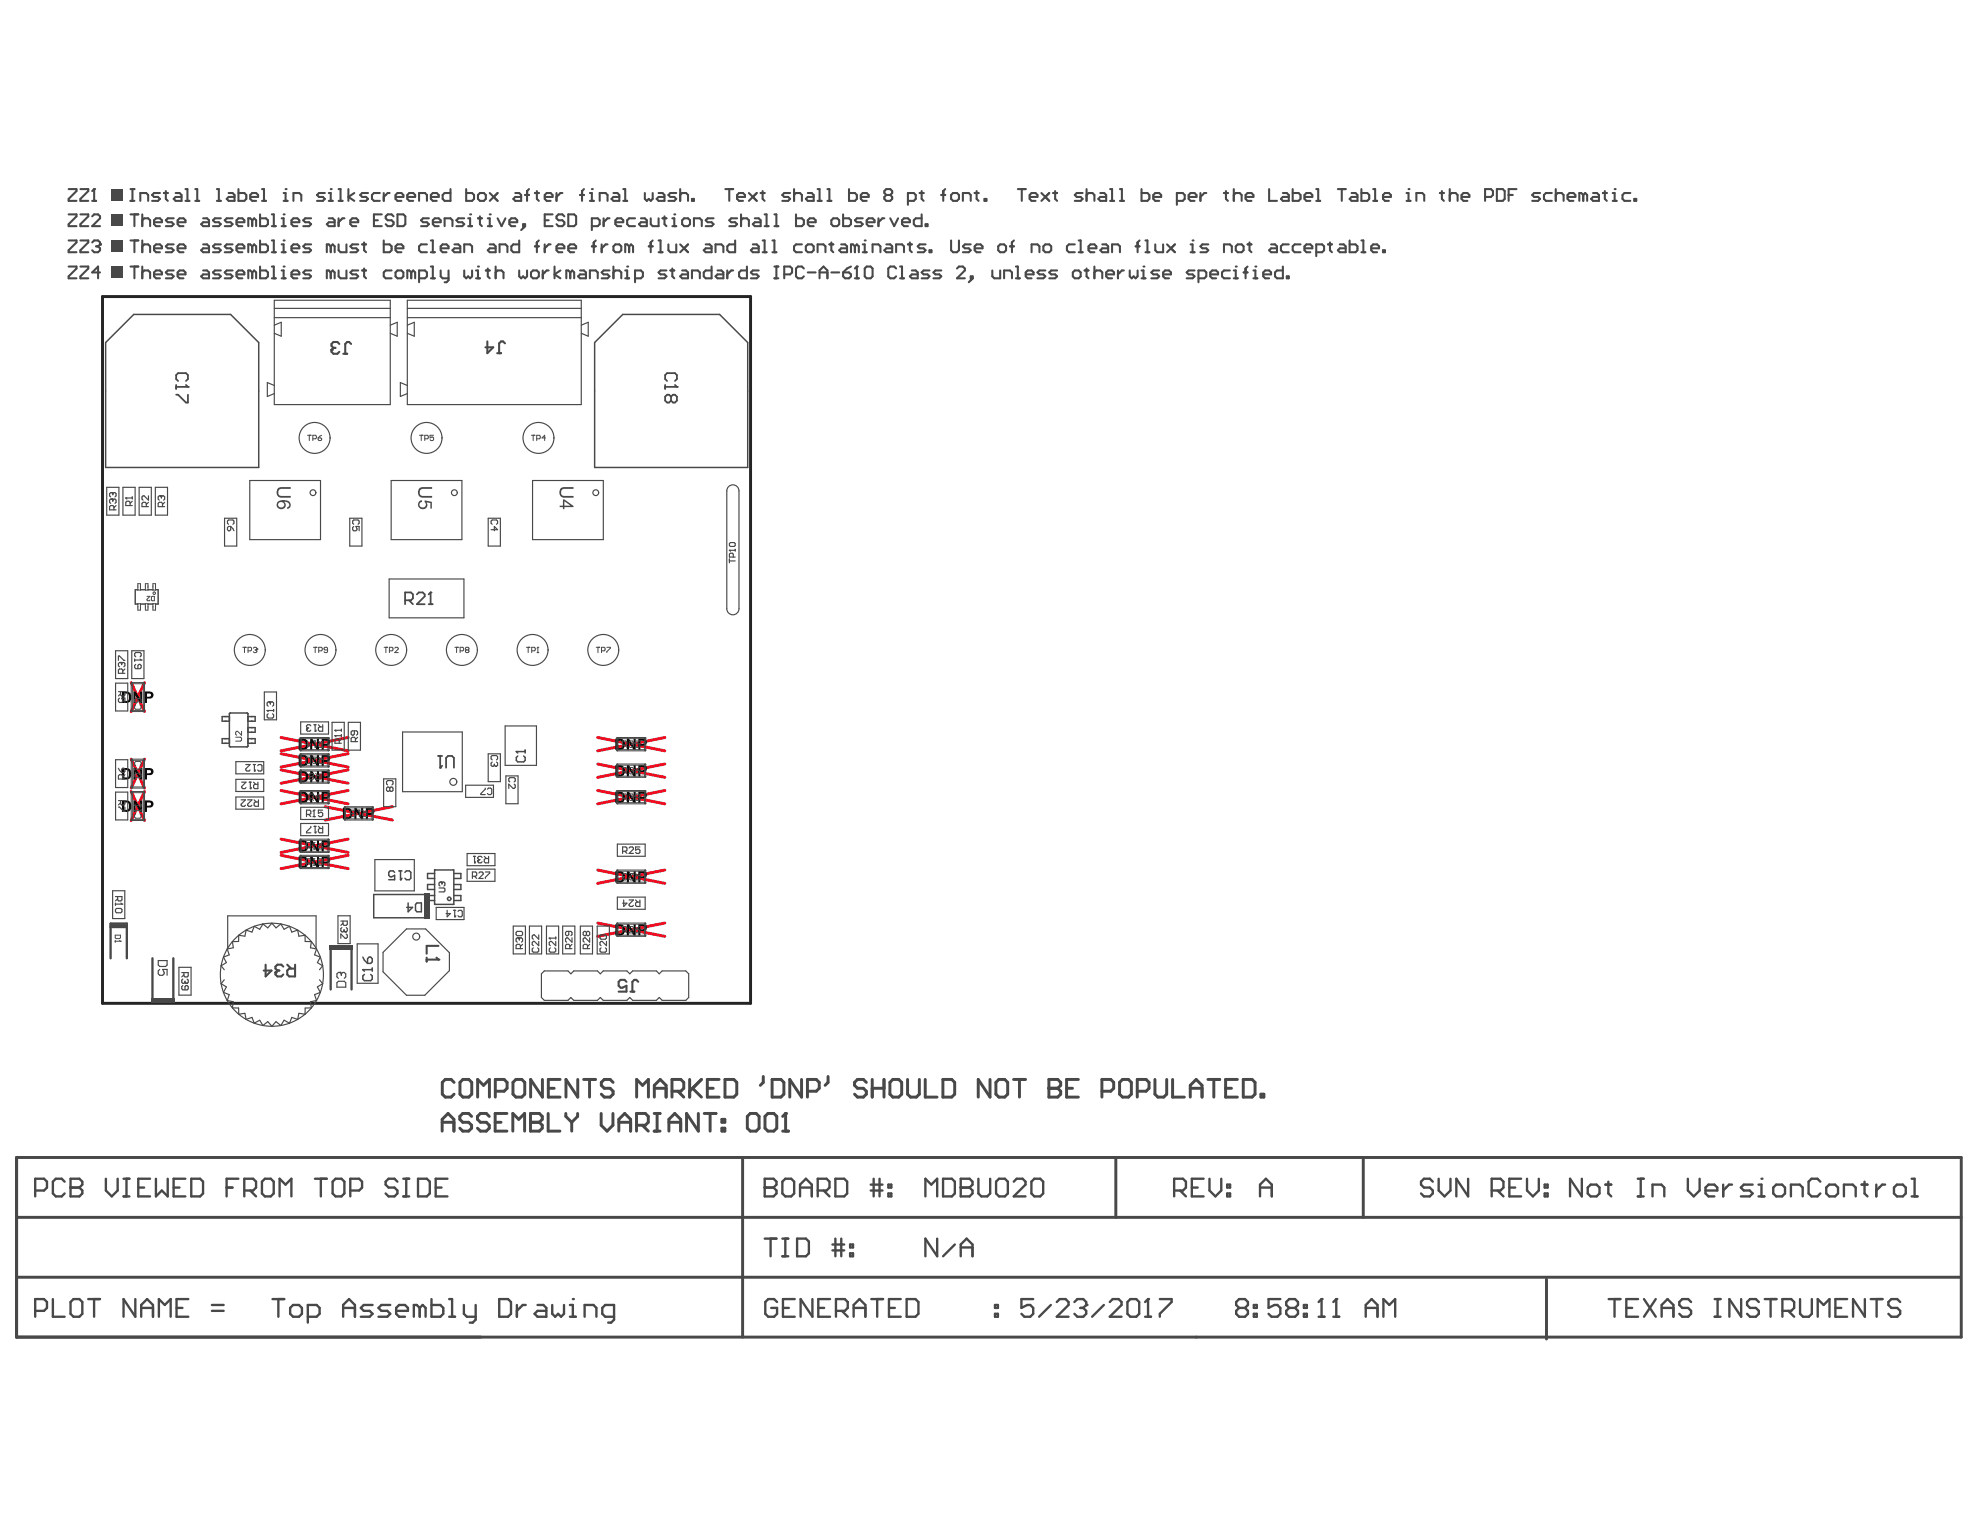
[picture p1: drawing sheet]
<svg xmlns="http://www.w3.org/2000/svg" width="279mm" height="216mm" viewBox="0 0 279 216" stroke-linecap="round" stroke-linejoin="round" font-family="sans-serif">
<g fill="none" stroke="#ee0e22" stroke-width=".42">
<path d="M18.5 96.3l1.9 4.1M20.4 96.3l-1.9 4.1M18.5 111.7l1.9 4.1M18.5 107.1l1.9 4.1M20.4 111.7l-1.9 4.1M20.4 107.1l-1.9 4.1M39.7 104.1l9.4 1.9M39.7 108.6l9.4 1.9M39.7 106.4l9.4 1.8M39.7 118.4l9.4 1.9M39.7 111.6l9.4 1.8M45.9 113.8l9.5 1.9"/>
<path d="M49.1 118.4l-9.4 1.9M49.1 104.1l-9.4 1.9M49.1 108.6l-9.4 1.9M49.1 111.6l-9.4 1.8M49.1 106.4l-9.4 1.8M55.4 113.8l-9.5 1.9M84.3 104.1l9.5 1.9M84.3 107.8l9.5 1.9M84.3 111.6l9.5 1.8M93.8 104.1l-9.5 1.9M93.8 107.8l-9.5 1.9M93.8 111.6l-9.5 1.8"/>
<path d="M39.7 120.7l9.4 1.9M49.1 120.7l-9.4 1.9M84.3 122.8l9.5 1.9M84.3 130.3l9.5 1.8M93.8 122.8l-9.5 1.9M93.8 130.3l-9.5 1.8"/>
</g>
<g fill="#000">
<path d="M18.8 97.6h.3l.7 1.1v-1.1h.3v1.6h-.3l-.7-1.1v1.1h-.3zM18.8 112.9h.3l.7 1.1v-1.1h.3v1.7h-.3l-.7-1.1v1.1h-.3zM18.8 108.4h.3l.7 1.1v-1.1h.3v1.6h-.3l-.7-1.1v1.1h-.3zM43.8 104.2h.3l.6 1.1v-1.1h.3v1.6h-.3l-.6-1v1h-.3zM43.8 108.8h.3l.6 1.1v-1.1h.3v1.6h-.3l-.6-1.1v1.1h-.3zM43.8 111.7h.3l.6 1.1v-1.1h.3v1.6h-.3l-.6-1.1v1.1h-.3zM43.8 106.5h.3l.6 1.1v-1.1h.3v1.6h-.3l-.6-1.1v1.1h-.3zM50 114h.3l.7 1.1v-1.1h.3v1.6h-.3l-.7-1.1v1.1h-.3zM88.5 104.2h.2l.7 1.1v-1.1h.3v1.6h-.3l-.7-1v1h-.2zM88.5 108h.2l.7 1v-1h.3v1.6h-.3l-.7-1.1v1.1h-.2zM88.5 111.7h.2l.7 1.1v-1.1h.3v1.6h-.3l-.7-1.1v1.1h-.2zM43.8 120.8h.3l.6 1.1v-1.1h.3v1.7h-.3l-.6-1.1v1.1h-.3z"/>
<path d="M43.8 118.6h.3l.6 1v-1h.3v1.6h-.3l-.6-1.1v1.1h-.3zM88.5 122.9h.2l.7 1.1v-1.1h.3v1.6h-.3l-.7-1v1h-.2zM88.5 130.4h.2l.7 1.1v-1.1h.3v1.6h-.3l-.7-1.1v1.1h-.2z"/>
<path d="M17.2 97.6h.8a.83 .83 0 0 1 .5 1.2 .61 .61 0 0 1-.7 .4h-.6zM17.5 97.9v1h.3a.5 .5 0 0 0 .4-.8l-.2-.2z"/>
<path d="M20.5 97.6h.5a.53 .53 0 0 1 .7 .5 .53 .53 0 0 1-.8 .5h-.2v.6h-.2zM20.7 97.9v.4h.2a.26 .26 0 0 0 .4-.1 .26 .26 0 0 0-.1-.3z"/>
<path d="M17.2 112.9l.8 .1a.83 .83 0 0 1 .5 1.2 .61 .61 0 0 1-.7 .4h-.6zM17.5 113.2v1.1h.3a.5 .5 0 0 0 .4-.8l-.2-.3z"/>
<path d="M17.2 108.4h.8a.83 .83 0 0 1 .5 1.2 .61 .61 0 0 1-.7 .4h-.6zM17.5 108.7v1h.3a.5 .5 0 0 0 .4-.8l-.2-.2z"/>
<path d="M20.5 112.9h.5a.53 .53 0 0 1 .7 .6 .53 .53 0 0 1-.8 .4h-.2v.7h-.2zM20.7 113.2v.5h.2a.26 .26 0 0 0 .4-.1 .26 .26 0 0 0-.1-.3z"/>
<path d="M20.5 108.4h.5a.53 .53 0 0 1 .7 .5 .53 .53 0 0 1-.8 .5h-.2v.6h-.2zM20.7 108.7v.4h.2a.26 .26 0 0 0 .4-.1 .26 .26 0 0 0-.1-.3z"/>
<path d="M42.1 118.6h.9a.83 .83 0 0 1 .4 1.2 .61 .61 0 0 1-.6 .4h-.7zM42.5 118.8v1.1h.2a.5 .5 0 0 0 .4-.8l-.2-.3z"/>
<path d="M42.1 104.2l.9 .1a.83 .83 0 0 1 .4 1.1 .61 .61 0 0 1-.6 .4h-.7zM42.5 104.5v1.1h.2a.5 .5 0 0 0 .4-.8l-.2-.3z"/>
<path d="M42.1 108.8h.9a.83 .83 0 0 1 .4 1.2 .61 .61 0 0 1-.6 .4h-.7zM42.5 109.1v1h.2a.5 .5 0 0 0 .4-.8l-.2-.2z"/>
<path d="M42.1 111.7h.9a.83 .83 0 0 1 .4 1.2 .61 .61 0 0 1-.6 .4h-.7zM42.5 112v1h.2a.5 .5 0 0 0 .4-.8l-.2-.2z"/>
<path d="M42.1 106.5h.9a.83 .83 0 0 1 .4 1.2 .61 .61 0 0 1-.6 .4h-.7zM42.5 106.8v1h.2a.5 .5 0 0 0 .4-.8l-.2-.2z"/>
<path d="M45.4 104.2h.5a.53 .53 0 0 1 .7 .6 .53 .53 0 0 1-.7 .4h-.2v.6h-.3zM45.7 104.5v.5h.2a.26 .26 0 0 0 .3-.1 .26 .26 0 0 0 0-.3z"/>
<path d="M45.4 108.8h.5a.53 .53 0 0 1 .7 .5 .53 .53 0 0 1-.7 .5h-.2v.6h-.3zM45.7 109.1v.4h.2a.26 .26 0 0 0 .3 0 .26 .26 0 0 0 0-.4z"/>
<path d="M45.4 111.7h.5a.53 .53 0 0 1 .7 .5 .53 .53 0 0 1-.7 .5h-.2v.6h-.3zM45.7 112v.5h.2a.26 .26 0 0 0 .3-.1 .26 .26 0 0 0 0-.4z"/>
<path d="M45.4 106.5h.5a.53 .53 0 0 1 .7 .5 .53 .53 0 0 1-.7 .5h-.2v.6h-.3zM45.7 106.8v.5h.2a.26 .26 0 0 0 .3-.1 .26 .26 0 0 0 0-.4z"/>
<path d="M48.4 114h.8a.83 .83 0 0 1 .4 1.2 .61 .61 0 0 1-.6 .4h-.6zM48.7 114.3v1h.3a.5 .5 0 0 0 .3-.8l-.2-.2z"/>
<path d="M51.6 114h.6a.53 .53 0 0 1 .6 .5 .53 .53 0 0 1-.7 .5h-.2v.6h-.3zM51.9 114.3v.4h.2a.26 .26 0 0 0 .4 0 .26 .26 0 0 0-.1-.4z"/>
<path d="M86.8 104.2l.9 .1a.83 .83 0 0 1 .4 1.1 .61 .61 0 0 1-.6 .4h-.7zM87.2 104.5v1.1h.2a.5 .5 0 0 0 .4-.8l-.2-.3z"/>
<path d="M86.8 108h.9a.83 .83 0 0 1 .4 1.2 .61 .61 0 0 1-.6 .4h-.7zM87.2 108.3v1h.2a.5 .5 0 0 0 .4-.8l-.2-.2z"/>
<path d="M86.8 111.7h.9a.83 .83 0 0 1 .4 1.2 .61 .61 0 0 1-.6 .4h-.7zM87.2 112v1h.2a.5 .5 0 0 0 .4-.8l-.2-.2z"/>
<path d="M90.1 104.2h.5a.53 .53 0 0 1 .7 .6 .53 .53 0 0 1-.7 .4h-.2v.6h-.3zM90.4 104.5v.5h.2a.26 .26 0 0 0 .3-.1 .26 .26 0 0 0 0-.3z"/>
<path d="M90.1 108h.5a.53 .53 0 0 1 .7 .5 .53 .53 0 0 1-.7 .5h-.2v.6h-.3zM90.4 108.3v.4h.2a.26 .26 0 0 0 .3-.1 .26 .26 0 0 0 0-.3z"/>
<path d="M90.1 111.7h.5a.53 .53 0 0 1 .7 .5 .53 .53 0 0 1-.7 .5h-.2v.6h-.3zM90.4 112v.5h.2a.26 .26 0 0 0 .3-.1 .26 .26 0 0 0 0-.4z"/>
<path d="M42.1 120.8l.9 .1a.83 .83 0 0 1 .4 1.1 .61 .61 0 0 1-.6 .5h-.7zM42.5 121.1v1.1h.2a.5 .5 0 0 0 .4-.8l-.2-.3z"/>
<path d="M45.4 120.8h.5a.53 .53 0 0 1 .7 .6 .53 .53 0 0 1-.7 .4h-.2v.7h-.3zM45.7 121.1v.5h.2a.26 .26 0 0 0 .3-.1 .26 .26 0 0 0 0-.3z"/>
<path d="M45.4 118.6h.5a.53 .53 0 0 1 .7 .5 .53 .53 0 0 1-.7 .5h-.2v.6h-.3zM45.7 118.8v.5h.2a.26 .26 0 0 0 .3-.1 .26 .26 0 0 0 0-.3z"/>
<path d="M86.8 122.9l.9 .1a.83 .83 0 0 1 .4 1.1 .61 .61 0 0 1-.6 .4h-.7zM87.2 123.2v1.1h.2a.5 .5 0 0 0 .4-.8l-.2-.3z"/>
<path d="M86.8 130.4h.9a.83 .83 0 0 1 .4 1.2 .61 .61 0 0 1-.6 .4h-.7zM87.2 130.7v1h.2a.5 .5 0 0 0 .4-.8l-.2-.2z"/>
<path d="M90.1 122.9h.5a.53 .53 0 0 1 .7 .5 .53 .53 0 0 1-.7 .5h-.2v.6h-.3zM90.4 123.2v.5h.2a.26 .26 0 0 0 .3-.1 .26 .26 0 0 0 0-.3z"/>
<path d="M90.1 130.4h.5a.53 .53 0 0 1 .7 .5 .53 .53 0 0 1-.7 .5h-.2v.6h-.3zM90.4 130.7v.4h.2a.26 .26 0 0 0 .3 0 .26 .26 0 0 0 0-.4z"/>
</g>
<path d="M14.5 41.8h91.4v99.8h-91.4z" fill="none" stroke="#242424" stroke-width=".42"/>
<g fill="none" stroke="#484848" stroke-width=".16">
<path d="M38.7 54.4l-1-.4v1.9l1-.4M38.7 45.9l1-.4v1.9l-1-.4M38.7 42.4h16.4v14.7h-16.4zM38.7 43.5h16.4M38.7 44.8h16.4M55.1 45.9l1-.4v1.9l-1-.4M57.5 54.4l-1-.4v1.9l1-.4M57.5 45.9l1-.4v1.9l-1-.4M57.5 42.4h24.5v14.7h-24.5zM57.5 43.5h24.5M57.5 44.8h24.5M82 45.9l1-.4v1.9l-1-.4"/>
<path d="M15.1 68.8h1.7v3.9h-1.7zM17.3 68.8h1.8v3.9h-1.8zM19.6 68.8h1.8v3.9h-1.8zM21.9 68.8h1.7v3.9h-1.7zM31.7 73.1h1.7v4h-1.7zM35.2 67.8h10v8.3h-10zM49.4 73.1h1.7v4h-1.7zM55.2 67.8h10v8.3h-10zM68.9 73.1h1.7v4h-1.7zM75.1 67.8h10v8.3h-10zM102.6 69.3v16.6M104.3 69.3v16.6"/>
<path d="M16.3 96.4h1.7v3.9h-1.7zM16.3 91.8h1.7v4h-1.7zM18.6 91.8h1.7v4h-1.7zM37.3 97.6h1.7v4h-1.7zM54.9 81.7h10.6v5.5h-10.6zM16.3 111.8h1.7v3.9h-1.7zM16.3 107.2h1.7v3.9h-1.7zM33.3 107.5h3.9v1.7h-3.9zM33.3 110h3.9v1.7h-3.9zM33.3 112.5h3.9v1.7h-3.9zM42.4 101.9h4v1.7h-4zM42.4 113.9h4v1.7h-4z"/>
<path d="M42.4 116.2h4v1.7h-4zM46.9 101.9h1.7v4h-1.7zM49.1 101.9h1.8v4h-1.8zM54.1 109.9h1.8v3.9h-1.8zM56.8 103.3h8.4v8.4h-8.4zM65.7 110.8h3.9v1.7h-3.9zM68.9 106.4h1.7v3.9h-1.7zM71.3 102.4h4.4v5.6h-4.4zM71.4 109.5h1.7v3.9h-1.7zM87.1 119.1h3.9v1.7h-3.9zM15.9 125.7h1.7v3.9h-1.7zM25.2 136.5h1.8v3.9h-1.8z"/>
<path d="M31.6 138.3l-.4 .5 .7 .5-.4 .7 .8 .4-.2 .8 .8 .2-.1 .8h.9v.9l.9-.1 .1 .8 .9-.2 .3 .8 .7-.4 .5 .7 .7-.5 .6 .6 .5-.6 .7 .5 .5-.7 .8 .4 .3-.8 .8 .2 .2-.8 .8 .1 .1-.9h.8l-.1-.8 .9-.2-.3-.8 .8-.4-.4-.7 .7-.5-.4-.5M31.6 136.8l-.4-.5 .7-.5-.4-.7 .8-.4-.2-.8 .8-.2-.1-.8h.9v-.9l.9 .1 .1-.8 .9 .2 .3-.8 .7 .4 .5-.7 .7 .5 .6-.6 .5 .6 .7-.5 .5 .7 .8-.4 .3 .8 .8-.2 .2 .8 .8-.1 .1 .9h.8l-.1 .8 .9 .2-.3 .8 .8 .4-.4 .7 .7 .5-.4 .5M32.1 133.8v-4.6h12.5v4.6M47.7 129.2h1.7v4h-1.7zM50.4 133.2h2.9v5.6h-2.9zM52.9 121.3h5.6v4.4h-5.6zM54.1 134.4l3.3-3.3h2.7l3.3 3.3v2.6l-3.5 3.4h-2.5l-3.3-3.3zM61.6 128h3.9v1.8h-3.9zM65.9 120.4h3.9v1.8h-3.9zM65.9 122.6h3.9v1.8h-3.9zM72.4 130.7h1.7v3.9h-1.7zM74.7 130.7h1.7v3.9h-1.7z"/>
<path d="M76.4 137.4l.4-.4h3.3l.5 .4 .4-.4h3.3l.4 .4 .4-.4h3.4l.4 .4 .4-.4h3.3l.4 .4 .4-.4h3.4l.4 .4v3.4l-.4 .4h-3.4l-.4-.4-.4 .4h-3.3l-.4-.4-.4 .4h-3.4l-.4-.4-.4 .4h-3.3l-.4-.4-.5 .4h-3.3l-.4-.4zM77.1 130.7h1.7v3.9h-1.7zM79.4 130.7h1.7v3.9h-1.7zM81.9 130.7h1.7v3.9h-1.7zM84.3 130.7h1.7v3.9h-1.7zM87.1 126.6h3.9v1.7h-3.9z"/>
</g>
<path d="M15.6 135.2v-4.9h2.3v4.9M15.6 130.6h2.1M15.6 130.8h2.3M21.5 135.2v6.1M24.5 135.2v6.1M46.7 133.6v6M49.6 133.6v6" fill="none" stroke="#484848" stroke-width=".33"/>
<g fill="none" stroke="#484848" stroke-width=".14">
<path d="M18.5 96.3l.2 .1v3.9l-.1 .1-.1-.1zM18.5 96.3h1.8l.1 .1-.1 .1h-1.7zM19.1 83.2v2h.4M19.5 85.2h.3v.9h-.3zM19.5 82.4h.3v.9h-.3zM19.5 83.2h-.4v2.1h.4M19.8 83.2h.7M19.8 85.3h.7M19.8 85.2h.7M20.3 96.3l.1 .1v3.9l-.1 .1-.1-.1zM20.5 85.2h.4v.9h-.4zM20.5 82.4h.4v.9h-.4z"/>
<path d="M20.9 83.2h.7M20.9 85.3h.7M20.9 85.2h.7M21.6 85.2h.3v.9h-.3zM21.6 82.4h.3v.9h-.3zM21.9 83.2h.4v2.1h-.4M22.3 83.2v2h-.4M18.5 111.7l.2 .1v3.9l-.1 .1-.1-.1zM18.5 107.1l.2 .1v3.9l-.1 .1-.1-.1zM18.5 115.6h1.8l.1 .1-.1 .1h-1.7zM18.5 111.1l1.8-.1 .1 .1-.1 .1h-1.7zM18.5 111.7h1.8l.1 .1-.1 .1h-1.7z"/>
<path d="M18.5 107.1h1.8l.1 .1-.1 .1h-1.7zM18.5 100.3l1.8-.1 .1 .1-.1 .1h-1.7zM20.3 111.7l.1 .1v3.9l-.1 .1-.1-.1zM20.3 107.1l.1 .1v3.9l-.1 .1-.1-.1zM42.4 106.4h.1v1.8h-.1h-.1zM42.4 118.4l.1 .1v1.7l-.1 .1-.1-.1zM42.4 111.6h.1v1.8h-.1h-.1zM42.4 104.1l.1 .1v1.7l-.1 .1-.1-.1zM42.4 108.7h.1v1.7l-.1 .1-.1-.1zM42.4 118.4h4v.1v.1h-4zM42.4 113.3h4v.1h-4zM42.4 110.4h4v.1h-4z"/>
<path d="M42.4 111.6h4v.1h-4zM42.4 108.1h4v.1h-4zM42.4 106.4h4v.1h-4zM42.4 105.8h4v.1v.1h-4zM42.4 108.7l4-.1v.1v.1h-4zM42.4 104.1h4v.1h-4zM46.3 106.4h.1v1.8h-.1zM46.3 118.4l.1 .1v1.7v.1l-.1-.1zM46.3 111.6h.1v1.8h-.1zM46.3 104.1l.1 .1v1.7v.1l-.1-.1zM46.3 108.7h.1v1.7v.1l-.1-.1zM48.6 113.9h.1v1.7v.1l-.1-.1z"/>
<path d="M48.6 113.9l4-.1 .1 .1-.1 .1h-3.9zM48.6 115.6h4h.1l-.1 .1h-3.9zM52.5 113.9h.2v1.7l-.1 .1-.1-.1zM87.1 111.6h.1v1.8h-.1h-.1zM87.1 107.8l.1 .1v1.7l-.1 .1-.1-.1zM87.1 104.1l.1 .1v1.7l-.1 .1-.1-.1zM87.1 113.3h3.9l.1 .1h-.1h-3.9zM87.1 111.6h3.9h.1l-.1 .1h-3.9zM87.1 109.6l3.9-.1 .1 .1-.1 .1h-3.9zM87.1 107.8h3.9l.1 .1-.1 .1h-3.9zM87.1 105.8h3.9l.1 .1-.1 .1h-3.9zM87.1 104.1h3.9l.1 .1h-.1h-3.9z"/>
<path d="M91 111.6h.1v1.8h-.1zM91 107.8l.1 .1v1.7l-.1 .1v-.1zM91 104.1l.1 .1v1.7l-.1 .1v-.1zM42.4 120.7l.1 .1v1.7l-.1 .1-.1-.1zM42.4 122.4h4v.1v.1h-4zM42.4 120.7h4v.1v.1h-4zM42.4 120.1h4v.1v.1h-4zM46.3 120.7l.1 .1v1.7v.1l-.1-.1zM87.1 130.3h.1v1.8h-.1h-.1zM87.1 122.8l.1 .1v1.7l-.1 .1-.1-.1zM87.1 130.3h3.9h.1l-.1 .1h-3.9zM87.1 132h3.9l.1 .1h-.1h-3.9z"/>
<path d="M87.1 124.5h3.9l.1 .1-.1 .1h-3.9zM87.1 122.8h3.9l.1 .1h-.1h-3.9zM91 130.3h.1v1.8h-.1zM91 122.8l.1 .1v1.7l-.1 .1v-.1z"/>
</g>
<g fill="none" stroke="#484848" stroke-width=".21">
<path d="M14.9 48.3l4-3.9h13.6l4 3.9v17.7h-21.6zM83.9 48.3l4-3.9h13.6l4 3.9v17.7h-21.6zM32.4 104.2h-1v.7h1M32.4 101.1h-1v.7h1M32.4 100.7v4.6M32.5 105.4h2.4M32.5 100.6h2.4M35 104.2h1v.7h-1M35 101.1h1v.7h-1M35 100.7v4.6M35 102.7h1v.6h-1M60.4 126.2h-7.7v3.3h7.7"/>
<path d="M61.3 122.7v4.9h2.7v-4.9M61.3 126.4h-1v.7h1M61.3 123.3h-1v.7h1M61.3 124.8h-1v.7h1M61.5 122.8h2.4M64 126.4h1v.7h-1M64 124.8h1v.7h-1M64 123.3h1v.7h-1"/>
</g>
<path d="M2.3 163.3v25.4h274.5v-25.4h-274.5v25.4M2.3 171.8h274.5M104.8 163.3v25.4M157.5 163.3v8.5M192.4 163.3v8.5M2.3 180.2h274.4M218.2 180.5v8.5" fill="none" stroke="#484848" stroke-width=".42"/>
<g fill="#484848">
<path d="M15.7 33.9h1.7v1.7h-1.7z" fill-rule="evenodd"/>
<path d="M15.7 30.3h1.7v1.6h-1.7z" fill-rule="evenodd"/>
<path d="M15.7 26.7h1.7v1.6h-1.7z" fill-rule="evenodd"/>
<path d="M15.7 37.6h1.7v1.7h-1.7z" fill-rule="evenodd"/>
<path d="M59.9 126.1h.8v3.6h-.8z" fill-rule="evenodd"/>
<path d="M21.4 140.8h3.2v.6h-3.2z" fill-rule="evenodd"/>
<path d="M46.5 133.4h3.3v.7h-3.3z" fill-rule="evenodd"/>
</g>
<g fill="none" stroke="#484848" stroke-width=".33">
<path d="M223.2 166.3v2.5l-1.6-2.5v2.5M224 167.6l.5-.4h.8l.4 .4v.8l-.4 .4h-.8l-.5-.4zM226.5 167.2h.9M227 166.7v1.7l.4 .4M231.1 168.8h.8M231.1 166.3h.8M231.5 166.3v2.5M233.2 168.8v-1.6h1.2l.4 .4v1.2M238.2 166.3v1.7l.8 .8 .8-.8v-1.7M240.7 168h1.6v-.4l-.4-.4h-.8l-.4 .4v.8l.4 .4h.8M243.2 167.2v1.6M244.4 167.2h-.4l-.8 .8"/>
<path d="M247.3 167.2h-1.2l-.4 .4 .4 .4h.8l.4 .4-.4 .4h-1.2M248.1 168.8h.9M248.1 167.2h.5v1.6"/>
</g>
<circle cx="248.6" cy="166.3" r=".17" fill="#484848"/>
<g fill="none" stroke="#484848" stroke-width=".33">
<path d="M177.8 168.8v-1.6l.8-.9 .9 .9v1.6M177.8 167.6h1.7M250.6 167.2h.9l.4 .4v.8l-.4 .4h-.9l-.4-.4v-.8zM252.7 168.8v-1.6h1.3l.4 .4v1.2M256.9 166.7l-.4-.4h-.9l-.4 .4v1.7l.4 .4h.9l.4-.4M257.7 167.6l.4-.4h.9l.4 .4v.8l-.4 .4h-.9l-.4-.4zM260.2 168.8v-1.6h1.2l.5 .4v1.2M262.7 167.2h.8M263.1 166.7v1.7l.4 .4M264.8 167.2v1.6M266 167.2h-.4l-.8 .8M267.3 167.6l.4-.4h.8l.4 .4v.8l-.4 .4h-.8l-.4-.4z"/>
<path d="M269.8 168.8h.8M269.8 166.3h.4v2.5"/>
</g>
<g fill="none" stroke="#484848" stroke-width=".17">
<path d="M15.8 70.4h.1M15.8 69.5h.1M15.8 69.5l-.3 .2v.3l.1 .1M15.8 70.4l-.3 .2v.3l.1 .1M15.8 70.4l.1 .2M15.8 69.5l.1 .2M15.9 70.6l.2-.2 .3 .2v.3l-.2 .1M15.9 69.7v.1M15.9 70.6v.1M15.9 69.7l.2-.2 .3 .2v.3l-.2 .1M16.1 71.9v-.4l-.2-.2h-.3l-.1 .2v.4h.9M16.4 71.3l-.3 .3"/>
<path d="M17.7 70.3h.1M17.7 70.3l.2 .1M17.7 70.3h1M18.4 71.3v-.4l-.2-.2h-.3l-.2 .2v.4h1M18.7 70.7l-.3 .3M18.7 70.1v.3M20.6 71.5v-.5l-.1-.1h-.3l-.2 .1v.5h.9M20.9 70v.6l-.6-.6-.3 .1v.3l.2 .2M20.9 70.9l-.3 .3M22.6 70h.1M22.6 70l-.3 .1v.3l.2 .2M22.6 70l.2 .1"/>
<path d="M22.8 70.1l.1-.1 .3 .1v.3l-.1 .2M22.8 70.1v.2M22.9 71.5v-.5l-.1-.1h-.3l-.2 .1v.5h.9M23.2 70.9l-.3 .3M32.1 74.4l.1-.1h.4v.4l-.4 .2-.1-.2zM32.2 74l-.1-.2v-.3l.1-.1h.7l.1 .1v.3l-.1 .2M32.6 74.3l.4 .6M49.9 74l-.1-.2v-.3l.1-.1h.6l.2 .1v.3l-.2 .2M49.9 74.3l-.1 .1v.3l.1 .2h.3l.2-.2-.2-.4h.5v.6M69.3 74.7h.9l-.4-.4v.6M69.5 74l-.2-.2v-.3l.2-.1h.6l.1 .1v.3l-.1 .2M16.7 97.6h.9v.5l-.1 .1h-.3l-.2-.1v-.5"/>
<path d="M16.7 93.2v-.6h.2l.6 .6h.1M16.9 98.5l-.2 .2v.3l.2 .1h.3l.1-.1-.1-.5h.4v.6M17 93.5h.1M17 93.5l-.3 .1v.3l.2 .2M17 97.9l-.3 .3M17 93.5l.2 .1M17.2 93.6l.1-.1 .3 .1v.3l-.1 .2M17.2 93.6v.2M17.3 95v-.4l-.1-.2h-.3l-.2 .2v.4h.9M17.6 94.4l-.3 .3M19 93v.3M19 93.1h.9"/>
<path d="M19.2 92.7l-.2-.2v-.3l.2-.1h.6l.1 .1v.3l-.1 .2M19.2 93.8l-.2 .1v.3l.2 .2h.6l.1-.2v-.3l-.3-.1-.1 .1v.5M19.8 93l.1 .1M19.9 93.1h.1M38 99h.1M38 99l-.3 .2v.3l.1 .2M38 99l.2 .2M38.2 99.2l.1-.2 .3 .2v.3l-.1 .2M38.2 99.2v.1M16.7 113h.9v.4l-.1 .2h-.3l-.2-.2v-.4M16.7 113.9h.2l.6 .6h.1v-.6M16.7 108.4l.5 .6"/>
<path d="M17 113.3l-.3 .3M17.2 108.6l.3-.2 .1 .2v.3l-.1 .1h-.3zM17.3 109.9v-.4l-.1-.2h-.3l-.2 .2v.4h.9M17.6 109.3l-.3 .3M34 112.9h.6l-.6 .6 .2 .3h.3l.1-.2M34.1 110.4h.6l-.6 .6 .2 .3h.3l.1-.2M34.7 107.9h.6l-.6 .6v.1l.1 .2h.3l.2-.2M34.9 112.9h.7l-.7 .6 .2 .3h.3l.2-.2M35.2 110.4h.3M35.3 111.3h.1M35.3 110.4v.9M35.5 111.1l-.2 .2"/>
<path d="M35.7 107.9h.4M35.8 110.4l.3 .3M35.9 112.9l.3 .3M35.9 108.8h.1M35.9 107.9v.9M36.1 108.6l-.2 .2M36.4 108l.1-.1h.3l.2 .1v.6l-.2 .2h-.3l-.1-.2M36.4 110.4v.9h-.5l-.1-.2v-.3l.1-.1h.5M36.5 112.9v.9h-.5l-.1-.2v-.3l.1-.1h.5M37.7 100.3h.1M37.7 100.3h.9M37.7 100.3l.1 .1"/>
<path d="M37.8 100.7l-.1 .2v.3l.1 .1h.7l.1-.1v-.3l-.1-.2M38.6 100.1v.3M47.3 103.8h.1M47.3 103.1h.1M47.3 103.8h.9M47.3 103.8l.1 .2M47.3 103.1h.9M47.3 103.1l.1 .1M47.9 104.9v-.5l-.2-.1h-.3l-.1 .1v.5h.9M48.2 104.3l-.3 .3M48.2 102.9v.3M48.2 103.7v.3"/>
<path d="M50 103.1v.5l-.1 .1-.4-.1v-.3l.2-.2h.6l.2 .2v.3l-.2 .1M50.2 104.7v-.5l-.2-.2h-.3l-.2 .2v.5h1M50.5 104l-.3 .3M54.7 110.8l-.2-.2v-.3l.2-.1h.6l.2 .1v.3l-.2 .2M55 111.2l.2-.1 .3 .1v.3l-.2 .2-.3-.2M55 111.2l-.2-.1-.3 .1v.3l.2 .2 .3-.2M55 111.2v.3M16.3 126.5h.9v.5l-.1 .1h-.3l-.2-.1v-.5M16.3 128.3l.1-.1h.7l.1 .1v.3l-.1 .2h-.7l-.1-.2zM16.3 127.4v.3M16.3 127.6h.9M16.6 126.8l-.3 .3"/>
<path d="M17.1 127.4l.1 .2M17.2 127.6h.1M25.6 137.2h1v.5l-.2 .2h-.3l-.1-.2v-.5M25.8 139.1l-.2 .1v.3l.2 .2h.6l.2-.2v-.3l-.3-.1-.2 .1v.5M25.8 138.2l-.2 .1v.3l.2 .2 .3-.2M26 137.5l-.4 .4M26.1 138.6l.2 .2M26.1 138.5v.1M26.3 138.8h.1M26.4 138.2l.2 .1v.3l-.3 .2M47.5 138.7l.3-.2h.8l.2 .2v.6h-1.3zM48 137.2h.1"/>
<path d="M48 137.2h-.2l-.3 .2v.4l.3 .3M48 137.2l.2 .2M48.1 130h.9v.4l-.1 .2h-.3l-.2-.2v-.4M48.2 137.4l.2-.2h.2l.2 .2v.4l-.2 .3M48.2 137.4v.2M48.2 130.9l-.1 .1v.3l.1 .2 .4-.2M48.4 130.3l-.3 .3M48.6 131.3l.1 .2M48.6 131.2v.1M48.7 131.5h.1M48.9 130.9l.1 .1v.3l-.3 .2M48.9 131.8l.1 .2v.3l-.1 .1h-.2l-.6-.6v.6"/>
<path d="M61.9 125.3h.7l.2 .1v.3l-.2 .2h-.7M62.2 124.5h.1M62.2 124.5l-.3 .1v.3l.2 .1M62.2 124.5l.2 .1M62.4 124.6l.1-.1 .3 .1v.3l-.2 .1M62.4 124.6v.2M63.1 128.5v.9l.5-.5h-.7M64 128.5h.3M64.2 129.4h.1M64.2 128.5v.9M64.3 129.2l-.1 .2M64.6 128.6l.2-.1h.3l.1 .1v.6l-.1 .2h-.3l-.2-.2"/>
<path d="M72.8 131.6l.2-.2h.6l.1 .2v.3l-.1 .1h-.6l-.2-.1zM73.1 132.3h.1M73.1 132.3l-.3 .2v.3l.2 .2M73.1 132.3l.2 .2M73.3 132.5l.1-.2 .3 .2v.3l-.1 .2M73.3 132.5v.1M73.4 133.9v-.5l-.1-.1h-.3l-.2 .1v.5h.9M73.7 133.3l-.3 .3M75.3 133.8l-.2 .1v.3l.2 .2h.6l.1-.2v-.3l-.1-.1M76 131.9v.6l-.6-.6h-.1l-.2 .2v.3l.2 .1M76 132.8v.6l-.6-.6-.3 .2v.3l.2 .1M77.5 132.4h.1"/>
<path d="M77.5 132.4h.9M77.5 132.4l.2 .1M77.7 133.8l-.2 .1v.3l.2 .2h.6l.1-.2v-.3l-.1-.1M78.4 132.8v.6l-.6-.6-.3 .2v.3l.2 .1M78.4 132.2v.3M80.3 131.4v.5l-.2 .1-.3-.1v-.3l.2-.2h.6l.1 .2v.3l-.1 .1M80.4 133.9v-.5l-.1-.1h-.3l-.2 .1v.5h.9M80.7 132.3v.7l-.6-.7h-.1l-.2 .2v.3l.2 .2M80.7 133.3l-.3 .3M84.8 133.8l-.1 .1v.3l.1 .2h.6l.2-.2v-.3l-.2-.1M84.8 131.9h.6l.2 .2v.3l-.2 .1h-.6l-.1-.1v-.3zM85.6 132.8v.6l-.6-.6-.3 .2v.3l.1 .1"/>
</g>
<path d="M102.9 77.7h.1M102.9 78.9v.5M102.9 79.2h.8M102.9 77.7h.8M102.9 77.7l.2 .1M103.1 76.6h.5l.1 .1v.3l-.1 .1h-.5l-.2-.1v-.3zM103.5 78.6v-.4l-.2-.1h-.2l-.2 .1v.4h.8M103.7 77.5v.3" fill="none" stroke="#484848" stroke-width=".16"/>
<g fill="none" stroke="#484848" stroke-width=".14">
<path d="M59.2 61.4h.5M59.4 61.4v.8M59.9 61.9h.4l.1-.1v-.3l-.1-.1h-.4v.8M61.2 61.4h-.5v.4l.2-.1 .3 .1v.2l-.1 .2h-.3l-.1-.2M75 61.4h.5M75.2 61.4v.8M75.7 61.9h.4l.1-.1v-.3l-.1-.1h-.4v.8M77 61.8h-.5l.4-.4v.8M19.1 99.5l-.1 .1v.3l.1 .2h.7l.1-.2v-.3l-.1-.1M19.4 98.6v.4l-.1 .2-.3-.2v-.3l.1-.1h.7l.1 .1v.3l-.1 .2M20.7 84.2h.5l-.5 .4 .1 .2 .4-.1M21.4 84.3l.1-.1h.3v.6h-.3l-.1-.1z"/>
<path d="M34.3 91.3h.5M34.5 91.3v.8M35 91.8h.4l.1-.1v-.2l-.1-.2h-.4v.8M35.7 91.5l.2-.2h.2l.1 .3M36 91.7h.1M36.1 91.7l.1 .1-.1 .3h-.2l-.2-.1M36.2 91.6h.1M36.2 91.6l-.1 .1M44.2 91.3h.5M44.5 91.3v.8M45 91.8h.3l.2-.1v-.2l-.2-.2h-.3v.8M46.2 91.7h-.4l-.1-.1 .1-.3h.3l.1 .2v.5l-.1 .1h-.3l-.1-.1"/>
<path d="M74.3 91.3h.5M74.5 91.3v.8M75 91.8h.4l.1-.1v-.2l-.1-.2h-.4v.8M75.8 92.1h.2M75.9 91.3h.1M75.9 91.3l-.1 .2M75.9 91.3v.8M84.1 91.3h.5M84.4 91.3v.8M84.9 91.8h.4l.1-.1v-.2l-.1-.2h-.4v.8M85.6 91.3h.5l-.5 .8M19 114.4h.1"/>
<path d="M19 113.6h.1M19 114.4h.9M19 114.4l.1 .1M19 113.6h.9M19 113.6l.1 .2M19 109.3l.2-.2h.6l.1 .2v.3l-.1 .1h-.6l-.2-.1zM19 108.4v.3M19 108.5h.9M19.1 114.8l-.1 .2v.3l.1 .2h.7l.1-.2v-.3l-.1-.2M19.2 108.1l-.2-.2v-.3l.2-.2h.6l.1 .2v.3l-.1 .2M19.8 108.4l.1 .1M19.9 113.5v.3"/>
<path d="M19.9 114.2v.3M19.9 108.5h.1M33.3 104h.6l.2 .2v.2l-.2 .2h-.6M34.1 103.2v.5l-.6-.5-.2 .1v.3l.1 .1M16.3 132h.7v.3l-.1 .2h-.5l-.1-.2zM16.3 132.7v.2M16.3 132.8h.7M16.9 132.7l.1 .1M17 132.8h.1"/>
</g>
<path d="M72.9 106.1h.1M72.9 106.1h1.2M72.9 106.1l.2 .2M73.1 106.7l-.2 .2v.4l.2 .2h.8l.2-.2v-.4l-.2-.2M74.1 105.8v.5M51.2 136.8h.1M51.2 136.8h1.3M51.2 136.8l.2 .3M51.2 135.1l.2 .4 .5 .4M51.4 137.5l-.2 .2v.5l.2 .2h.9l.2-.2v-.5l-.2-.2M51.9 135.3l.2-.2h.2l.2 .2v.4l-.2 .2h-.4zM52.5 136.6v.5" fill="none" stroke="#484848" stroke-width=".21"/>
<path d="M60.2 135.1v.6M60.2 135.4h1.7M61.6 135.1l.3 .3M61.9 135.4h.1M61.9 133.5h-1.7v1.1" fill="none" stroke="#484848" stroke-width=".29"/>
<path d="M24.9 55.7h.2l1.1 1.1h.3v-1.1M24.9 54.3v.6M24.9 54.6h1.6M25.1 53.8l-.2-.3v-.6l.2-.2h1.1l.3 .2v.6l-.3 .3M26.2 54.3l.3 .3M26.5 54.6h.1" fill="none" stroke="#484848" stroke-width=".25"/>
<g fill="#484848">
<path d="M59.1 69l.4-.3h1.5v.3h-1.1a.51 .51 0 0 0-.7 .5 .51 .51 0 0 0 .7 .5h1.1v.2h-1.1a.75 .75 0 0 1-.8-.3 .75 .75 0 0 1 0-.8z"/>
<path d="M59.1 70.7l.4-.1 .1 .2a.43 .43 0 0 0-.3 .7 .43 .43 0 0 0 .7-.1l.1-.3-.2-.2v-.3l1 .2v1h-.2v-.8l-.5-.1a.65 .65 0 0 1-.7 .9 .65 .65 0 0 1-.4-1z"/>
</g>
<g fill="none" stroke="#484848" stroke-width=".17">
<path d="M68.5 111.2v.2l-.6 .6v.1h.6M68.8 111.4l.1-.2h.3l.2 .2v.6l-.2 .1h-.3l-.1-.1M69.5 107.2l-.2-.1v-.3l.2-.2h.6l.1 .2v.3l-.1 .1M69.5 107.5l-.2 .2v.3l.2 .1 .3-.1M69.8 108l.1 .1M69.8 107.8v.2M69.9 108.1h.1M70.1 107.5l.1 .2v.3l-.3 .1M71.9 110.3l-.1-.1v-.3l.1-.2h.7l.1 .2v.3l-.1 .1M72.6 110.6l.1 .2v.3l-.1 .2h-.2l-.6-.7v.7M88.8 119.7l.1-.2h.3l.2 .2v.1l-.6 .6h.6M90.3 119.5h-.6v.5l.3-.2 .3 .2v.3l-.2 .1h-.3l-.1-.1"/>
<path d="M22.3 135.5h1.3v.7l-.2 .2h-.9l-.2-.2zM22.5 136.8l-.2 .2v.4l.2 .2h.5l.2-.2-.2-.6h.6v.8M66.7 123.7h.4l.2-.2v-.3l-.2-.2h-.4v1M66.8 120.8h.3M67 121.8h.1M67 123.7l.3 .3M67 120.8v1M67.1 121.6l-.1 .2M67.4 121.5h.1M67.4 121.5l.2 .3h.3l.1-.2M67.6 123.2l.1-.2h.3l.2 .2v.2l-.6 .6h.6M67.6 121.3l-.2 .2"/>
<path d="M67.6 121.3h.1M68 121l-.1-.2h-.3l-.2 .2 .2 .3M68.3 120.8l.3 .3M68.5 123h.6v.2l-.6 .6v.2M68.9 120.8v1h-.4l-.2-.2v-.3l.2-.2h.4M82.8 131.6l-.2-.2-.3 .2v.3l.1 .1 .4-.1M82.8 131.6l.1-.2 .3 .2v.3l-.1 .1-.3-.1M82.8 131.6v.3M82.9 133.9v-.5l-.1-.1h-.4l-.1 .1v.5h.9M83.2 132.3v.7l-.6-.7-.3 .2v.3l.1 .2M83.2 133.3l-.3 .3M87.9 120.1h.4l.2-.1v-.3l-.2-.2h-.4v.9"/>
<path d="M88 127v.9l.5-.4h-.6M88.2 120.1l.3 .3M88.8 127h.6l-.6 .6v.2l.1 .1h.3l.2-.1M89.7 127l.3 .3M90.3 127v.9h-.5l-.1-.1v-.3l.1-.2h.5"/>
</g>
<g fill="none" stroke="#484848" stroke-width=".29">
<path d="M9.7 33.9h1.1v.3l-1.1 1.1v.3h1.1M9.7 26.7h1.1v.3l-1.1 1.1v.2h1.1M9.7 37.6h1.1v.3l-1.1 1.1v.3h1.1M11.3 33.9h1.2v.3l-1.2 1.1v.3h1.2M11.3 26.7h1.2v.3l-1.2 1.1v.2h1.2M11.3 37.6h1.2v.3l-1.2 1.1v.3h1.2M13 34.2l.3-.3h.5l.3 .3v.3M13 28.3h.6M13.3 26.7h.1M13.3 26.7v1.6M13.3 26.7l-.3 .3M13.6 34.8h.2"/>
<path d="M13.8 34.8l.3 .2v.3l-.3 .3h-.5l-.3-.3M14.1 34.5h.1M14.1 34.5l-.3 .3M14.1 38.4h-1.1l.8-.8v1.7M18.4 30.3h1.1M18.4 33.9h1.1M18.4 37.6h1.1M19 30.3v1.6M19 33.9v1.7M19 37.6v1.7M20.1 30.3v1.6M20.1 33.9v1.7"/>
<path d="M20.1 37.6v1.7M20.1 31.1l.3-.3h.5l.3 .3v.8M20.1 34.8l.3-.3h.5l.3 .3v.8M20.1 38.4l.3-.2h.5l.3 .2v.9M21.7 31.4h1.1v-.3l-.2-.3h-.6l-.3 .3v.5l.3 .3h.6M21.7 35h1.1v-.2l-.2-.3h-.6l-.3 .3v.5l.3 .3h.6M21.7 38.7h1.1v-.3l-.2-.2h-.6l-.3 .2v.6l.3 .3h.6M24.5 30.8h-.8l-.3 .3 .3 .3h.5l.3 .2-.3 .3h-.8M24.5 34.5h-.8l-.3 .3 .3 .2h.5l.3 .3-.3 .3h-.8M24.5 38.2h-.8l-.3 .2 .3 .3h.5l.3 .3-.3 .3h-.8M25.1 31.4h1.1v-.3l-.3-.3h-.6l-.2 .3v.5l.2 .3h.6M25.1 35h1.1v-.2l-.3-.3h-.6l-.2 .3v.5l.2 .3h.6"/>
<path d="M25.1 38.7h1.1v-.3l-.3-.2h-.6l-.2 .2v.6l.2 .3h.6M28.7 30.8h.5l.3 .3v.8h-.8l-.3-.3 .3-.2h.8M28.7 34.5h.5l.3 .3v.8h-.8l-.3-.3 .3-.3h.8M28.7 38.2h.5l.3 .2v.9h-.8l-.3-.3 .3-.3h.8M31.2 30.8h-.9l-.3 .3 .3 .3h.6l.3 .2-.3 .3h-.9M31.2 34.5h-.9l-.3 .3 .3 .2h.6l.3 .3-.3 .3h-.9M31.2 38.2h-.9l-.3 .2 .3 .3h.6l.3 .3-.3 .3h-.9M32.8 30.8h-.8l-.3 .3 .3 .3h.5l.3 .2-.3 .3h-.8M32.8 34.5h-.8l-.3 .3 .3 .2h.5l.3 .3-.3 .3h-.8M32.8 38.2h-.8l-.3 .2 .3 .3h.5l.3 .3-.3 .3h-.8M33.4 31.4h1.1v-.3l-.3-.3h-.5l-.3 .3v.5l.3 .3h.5M33.4 35h1.1v-.2l-.3-.3h-.5l-.3 .3v.5l.3 .3h.5"/>
<path d="M33.4 38.7h1.1v-.3l-.3-.2h-.5l-.3 .2v.6l.3 .3h.5M35.6 31.1l-.3-.3h-.3v1.1M35.6 34.8l-.3-.3h-.3v1.1M35.6 38.4l-.3-.2h-.3v1.1M35.6 31.1v.8M35.6 34.8v.8M35.6 38.4v.9M35.6 31.1l.3-.3 .2 .3v.8M35.6 34.8l.3-.3 .2 .3v.8M35.6 38.4l.3-.2 .2 .2v.9M36.7 30.3v1.6h.8l.3-.3v-.5l-.3-.3h-.8M36.7 33.9v1.7h.8l.3-.3v-.5l-.3-.3h-.8"/>
<path d="M36.7 37.6v1.7h.8l.3-.3v-.6l-.3-.2h-.8M38.4 30.3h.2v1.6M38.4 31.9h.5M38.4 33.9h.2v1.7M38.4 37.6h.2v1.7M38.4 35.6h.5M38.4 39.3h.5M39.7 30.8h.3v1.1M39.7 31.9h.6M39.7 34.5h.3v1.1M39.7 38.2h.3v1.1M39.7 35.6h.6"/>
<path d="M39.7 39.3h.6M40 30.3h.1M40 33.9h.1M40 37.6h.1M41.1 31.4h1.1v-.3l-.2-.3h-.6l-.3 .3v.5l.3 .3h.6M41.1 35h1.1v-.2l-.2-.3h-.6l-.3 .3v.5l.3 .3h.6M41.1 38.7h1.1v-.3l-.2-.2h-.6l-.3 .2v.6l.3 .3h.6M43.9 30.8h-.8l-.3 .3 .3 .3h.5l.3 .2-.3 .3h-.8M43.9 34.5h-.8l-.3 .3 .3 .2h.5l.3 .3-.3 .3h-.8M43.9 38.2h-.8l-.3 .2 .3 .3h.5l.3 .3-.3 .3h-.8M46.4 30.8h.5l.3 .3v.8h-.8l-.3-.3 .3-.2h.8M46.7 34.8l.2-.3 .3 .3v.8"/>
<path d="M46.7 38.4l.2-.2 .3 .2v.9M46.7 34.8l-.3-.3h-.3v1.1M46.7 38.4l-.3-.2h-.3v1.1M46.7 34.8v.8M46.7 38.4v.9M47.8 30.8v1.1M47.8 34.5v.8l.3 .3h.8v-1.1M47.8 38.2v.8l.3 .3h.8v-1.1M48.6 30.8h-.3l-.5 .6M49.4 31.4h1.1v-.3l-.2-.3h-.6l-.3 .3v.5l.3 .3h.6M50.5 34.5h-.8l-.3 .3 .3 .2h.6l.2 .3-.2 .3h-.9M50.5 38.2h-.8l-.3 .2 .3 .3h.6l.2 .3-.2 .3h-.9"/>
<path d="M51.1 34.5h.6M51.1 38.2h.6M51.4 34.2v1.1l.3 .3M51.4 37.9v1.1l.3 .3M52.8 31.1h.5M53.9 30.3h-1.1v1.6h1.1M54.2 33.9v1.7h.8l.3-.3v-.5l-.3-.3h-.8M55.3 38.2h-.9l-.2 .2v.6l.2 .3h.9M55.5 30.5l-.2-.2h-.6l-.3 .2v.3l.3 .3h.6l.2 .3v.2l-.2 .3h-.6l-.3-.3M55.8 35h1.1v-.2l-.3-.3h-.5l-.3 .3v.5l.3 .3h.5M56.1 30.3h.8l.3 .2v1.1l-.3 .3h-.8zM56.1 38.2h.5l.3 .2v.6l-.3 .3h-.5l-.3-.3v-.6z"/>
<path d="M58 38.4l-.2-.2h-.3v1.1M58 38.4v.9M58 38.4l.3-.2 .3 .2v.9M59.1 39.3h.9l.2-.3v-.6l-.2-.2h-.9v1.6M60.2 34.5h-.8l-.3 .3v.5l.3 .3h.8M60.5 30.8h-.8l-.3 .3 .3 .3h.5l.3 .2-.3 .3h-.8M60.8 33.9h.3v1.7M60.8 37.6h.3v1.7M60.8 35.6h.6M60.8 39.3h.6M61.1 31.4h1.1v-.3l-.3-.3h-.5l-.3 .3v.5l.3 .3h.5M62.2 35h1.1v-.2l-.3-.3h-.5l-.3 .3v.5l.3 .3h.5"/>
<path d="M62.2 38.2v.8l.3 .3h.8M62.7 31.9v-1.1h.9l.2 .3v.8M63.3 38.2v1.4l-.3 .2h-.3M64.1 34.5h.6l.3 .3v.8h-.9l-.3-.3 .3-.3h.9M65.5 30.8h-.8l-.3 .3 .3 .3h.5l.3 .2-.3 .3h-.8M65.5 35.6v-1.1h.8l.3 .3v.8M65.5 38.2v.8l.3 .3 .3-.3 .2 .3 .3-.3v-.8M66.1 30.8h.2v1.1M66.1 31.9h.5M66.3 30.3h.1M67.2 38.2h.2v1.1M67.2 39.3h.5"/>
<path d="M67.4 37.6h.1M67.4 30.8h.6M67.7 30.5v1.1l.3 .3M68.6 38.2h.5M68.8 30.8h.3v1.1M68.8 31.9h.6M68.8 37.9v1.1l.3 .3M69.1 30.3h.1M69.1 34.5h.6l.2 .3v.8h-.8l-.3-.3 .3-.3h.8M69.9 37.6v1.7M69.9 38.4l.3-.2h.6l.2 .2v.9M70.2 30.8l.6 1.1 .5-1.1"/>
<path d="M70.5 35.6v-1.1h.8l.3 .3v.8M71.9 31.4h1.1v-.3l-.3-.3h-.5l-.3 .3v.5l.3 .3h.5M73.3 33.9v1.7h-.9l-.2-.3v-.5l.2-.3h.9M73.3 38.2v.8l.2 .3 .3-.3 .3 .3 .3-.3v-.8M73.8 31.6h.3v.3h-.3zM74.1 31.9l-.6 .6M74.9 38.4l.3-.2h.6l.2 .2v.6l-.2 .3h-.6l-.3-.3zM75.5 34.8h.5M76 33.9l-.2 .3v1.4M76.6 38.2v1.1M76.9 31.1h.5M76.9 34.5v1.1"/>
<path d="M77.4 38.2h-.3l-.5 .5M77.7 34.5h-.3l-.5 .5M78 30.3h-1.1v1.6h1.1M78.3 37.6v1.7M78.5 35h1.1v-.2l-.2-.3h-.6l-.3 .3v.5l.3 .3h.6M79.1 38.2l-.8 .5 .8 .6M79.6 30.5l-.2-.2h-.6l-.3 .2v.3l.3 .3h.6l.2 .3v.2l-.2 .3h-.6l-.3-.3M80.2 30.3h.8l.3 .2v1.1l-.3 .3h-.8zM80.2 35h1.1v-.2l-.3-.3h-.5l-.3 .3v.5l.3 .3h.5M80.5 38.4l-.3-.2h-.3v1.1M80.5 38.4v.9M80.5 38.4l.2-.2 .3 .2v.9"/>
<path d="M81.9 38.2h.5l.3 .2v.9h-.8l-.3-.3 .3-.3h.8M83.2 39.3v-1.1h.9l.2 .2v.9M83.5 31.9h.8l.3-.3v-.5l-.3-.3h-.8v1.7M83.5 34.8h.6M84.1 33.9l-.3 .3v1.4M84.9 34.5v1.1M85.2 30.8v1.1M85.7 34.5h-.2l-.6 .5M86 30.8h-.3l-.5 .6M86 38.2h-.8l-.3 .2 .3 .3h.5l.3 .3-.3 .3h-.8M86.6 34.8l.2-.3h.6l.3 .3v.5l-.3 .3h-.6l-.2-.3zM86.6 38.4l.2-.2h.6l.3 .2v.9"/>
<path d="M86.6 37.6v1.7M86.8 31.4h1.1v-.3l-.2-.3h-.6l-.3 .3v.5l.3 .3h.6M88.2 38.2h.3v1.1M88.2 39.3h.6M88.5 37.6h.1M88.8 34.8l-.3-.3h-.3v1.1M88.8 34.8v.8M88.8 34.8l.3-.3 .2 .3v.8M89.6 30.8h-.8l-.3 .3v.5l.3 .3h.8M89.6 39.3h.8l.3-.3v-.6l-.3-.2h-.8v1.6M90.4 30.8h.6l.3 .3v.8h-.9l-.2-.3 .2-.2h.9M91.5 34.8h.6"/>
<path d="M91.8 30.8v.8l.3 .3h.8v-1.1M92.1 33.9l-.3 .3v1.4M92.9 33.9h.3v1.7M92.9 35.6h.6M93.5 30.8h.5M93.8 30.5v1.1l.2 .3M94 38.2h-.8l-.3 .2 .3 .3h.6l.2 .3-.2 .3h-.9M94.3 34.5v.8l.3 .3h.8v-1.1M94.6 38.2h.6M94.9 30.8h.3v1.1M94.9 31.9h.5M94.9 37.9v1.1l.3 .3"/>
<path d="M95.2 30.3h.1M96 34.5l1.1 1.1M96.3 31.1l.2-.3h.6l.3 .3v.5l-.3 .3h-.6l-.2-.3zM96.3 38.2h.5l.3 .2v.9h-.8l-.3-.3 .3-.3h.8M97.1 34.5l-1.1 1.1M97.6 39.3v-1.1h.9l.3 .2v.9M97.9 31.9v-1.1h.9l.2 .3v.8M99.6 34.5h.5l.3 .3v.8h-.8l-.3-.3 .3-.3h.8M100.4 37.6v1.7h-.8l-.3-.3v-.6l.3-.2h.8M100.7 30.8h-.8l-.3 .3 .3 .3h.5l.3 .2-.3 .3h-.8M101 35.6v-1.1h.8l.3 .3v.8M101.2 38.2h.6l.3 .2v.9h-.9l-.2-.3 .2-.3h.9"/>
<path d="M102.6 38.2v1.1M103.5 38.2h-.3l-.6 .5M103.7 33.9v1.7h-.8l-.3-.3v-.5l.3-.3h.8M104 30.8h-.8l-.3 .3 .3 .3h.5l.3 .2-.3 .3h-.8M104.6 31.1l.2-.3h.6l.3 .3v.8M104.6 30.3v1.6M105.4 37.6v1.7h-.8l-.3-.3v-.6l.3-.2h.8M106.2 34.5h.6l.3 .3v.8h-.9l-.2-.3 .2-.3h.9M106.5 30.8h.6l.2 .3v.8h-.8l-.3-.3 .3-.2h.8M107.1 38.2h-.9l-.2 .2 .2 .3h.6l.3 .3-.3 .3h-.8M107.6 33.9h.3v1.7M107.6 35.6h.6"/>
<path d="M107.9 30.3h.3v1.6M107.9 31.9h.5M109 33.9h.3v1.7M109 35.6h.6M109.3 30.3h.3v1.6M109.3 31.9h.5M109.3 37.6h.5M109.3 39.3h.5M109.6 37.6v1.7M110.7 38.7h.8l.3-.3v-.5l-.3-.3h-.8v1.7M112.3 30.3v1.6h.9l.2-.3v-.5l-.2-.3h-.9M113.2 34.5h-.9l-.3 .3v.5l.3 .3h.9"/>
<path d="M113.4 37.9l-.2-.3h-.6l-.3 .3v1.1l.3 .3h.6l.2-.3M113.7 34.8l.3-.3h.5l.3 .3v.5l-.3 .3h-.5l-.3-.3zM114 31.4h1.1v-.3l-.3-.3h-.5l-.3 .3v.5l.3 .3h.5M114 38.4h1.1M115.4 35.6v-1.1h.8l.3 .3v.8M115.7 38.4h1.1M115.7 39.3v-1.1l.5-.6 .6 .6v1.1M117 34.5h.6M117.3 31.1l.3-.3h.5l.3 .3v.5l-.3 .3h-.5l-.3-.3zM117.3 34.2v1.1l.3 .3M117.3 38.4h1.1M118.7 34.5h.6l.2 .3v.8h-.8l-.3-.3 .3-.3h.8"/>
<path d="M119 30.3v1.6h.8l.3-.3v-.5l-.3-.3h-.8M119 38.4h.8l.3 .3v.3l-.3 .3h-.5l-.3-.3zM120.1 37.6l-.6 .3-.5 .5M120.6 34.8l-.2-.3h-.3v1.1M120.6 34.8v.8M120.6 34.8l.3-.3 .3 .3v.8M120.6 39.3h.6M120.9 37.6h.1M120.9 37.6v1.7M120.9 37.6l-.3 .3M121.7 30.8h-.8l-.3 .3 .3 .3h.6l.2 .2-.2 .3h-.9M121.7 34.5h.3v1.1"/>
<path d="M121.7 35.6h.6M122 33.9h.1M122.3 31.4h1.1v-.3l-.3-.3h-.5l-.3 .3v.5l.3 .3h.5M122.3 37.6h.6l.2 .3v1.1l-.2 .3h-.6l-.3-.3v-1.1zM123.1 35.6v-1.1h.9l.2 .3v.8M124 30.8v1.1M124.8 30.8h-.3l-.5 .6M125.1 34.5h.5l.3 .3v.8h-.8l-.3-.3 .3-.3h.8M125.6 30.8l.6 1.1 .5-1.1M126.5 35.6v-1.1h.8l.3 .3v.8M126.5 37.9l-.3-.3h-.6l-.3 .3v1.1l.3 .3h.6l.3-.3M127 37.6h.3v1.7"/>
<path d="M127 39.3h.6M127.3 31.4h1.1v-.3l-.3-.3h-.5l-.3 .3v.5l.3 .3h.5M128.1 34.5h.6M128.4 34.2v1.1l.3 .3M128.7 38.2h.5l.3 .2v.9h-.8l-.3-.3 .3-.3h.8M130.1 30.3v1.6h-.9l-.3-.3v-.5l.3-.3h.9M130.6 31.6h.3v.3h-.3zM130.6 34.5h-.8l-.3 .3 .3 .2h.5l.3 .3-.3 .3h-.8M131.2 35.3h.2v.3h-.2zM131.2 38.2h-.9l-.2 .2 .2 .3h.6l.3 .3-.3 .3h-.8M132.8 38.2h-.8l-.3 .2 .3 .3h.5l.3 .3-.3 .3h-.8M134.2 33.9v1.4l.3 .3h.5l.3-.3v-1.4"/>
<path d="M135 37.9l.3-.3h.6l.2 .3v.3l-1.1 1.1h1.1M137 34.5h-.9l-.2 .3 .2 .2h.6l.3 .3-.3 .3h-.8M137 39h.3v.3h-.3zM137.3 39.3l-.6 .5M137.5 35h1.1v-.2l-.2-.3h-.6l-.3 .3v.5l.3 .3h.6M140 38.2v.8l.3 .3h.8v-1.1M141.1 34.5h.6l.3 .3v.5l-.3 .3h-.6l-.2-.3v-.5zM141.7 39.3v-1.1h.8l.3 .2v.9M142.5 34.8h.6M143.1 33.9l-.3 .3v1.4M143.4 37.6h.2v1.7M143.4 39.3h.5"/>
<path d="M144.7 38.7h1.1v-.3l-.2-.2h-.6l-.3 .2v.6l.3 .3h.6M145.6 35.6v-1.1h.8l.3 .3v.8M147.5 34.5h.6l.2 .3v.5l-.2 .3h-.6l-.3-.3v-.5zM147.5 38.2h-.8l-.3 .2 .3 .3h.5l.3 .3-.3 .3h-.8M149.2 38.2h-.9l-.2 .2 .2 .3h.6l.3 .3-.3 .3h-.8M151.7 34.5h-.9l-.2 .3v.5l.2 .3h.9M151.7 38.2h.5l.3 .2v.6l-.3 .3h-.5l-.3-.3v-.6zM152.2 33.9h.3v1.7M152.2 35.6h.6M153 38.2h.6M153.3 37.9v1.1l.3 .3M153.6 35h1.1v-.2l-.3-.3h-.5l-.3 .3v.5l.3 .3h.5"/>
<path d="M154.4 38.4l.3-.2h.6l.2 .2v.9M154.4 37.6v1.7M155.5 34.5h.6l.3 .3v.8h-.9l-.2-.3 .2-.3h.9M156.1 38.7h1.1v-.3l-.3-.2h-.5l-.3 .2v.6l.3 .3h.5M156.9 35.6v-1.1h.9l.2 .3v.8M157.8 38.2v1.1M158.6 38.2h-.3l-.5 .5M159.4 38.2v.8l.3 .3 .3-.3 .3 .3 .2-.3v-.8M160.3 34.8h.5M160.8 33.9l-.3 .3v1.4M161.1 38.2h.3v1.1M161.1 39.3h.5"/>
<path d="M161.4 37.6h.1M161.6 33.9h.3v1.7M161.6 35.6h.6M163 34.5v.8l.3 .3h.8v-1.1M163.6 38.2h-.9l-.2 .2 .2 .3h.6l.3 .3-.3 .3h-.8M164.1 38.7h1.1v-.3l-.2-.2h-.6l-.3 .2v.6l.3 .3h.6M164.7 34.5l1.1 1.1M165.8 34.5l-1.1 1.1M168 34.5h.3v1.1M168 35.6h.6M168.3 33.9h.1M168.6 38.2h-.9l-.2 .2 .2 .3h.6l.3 .3-.3 .3h-.8"/>
<path d="M169.1 39.3h.8l.3-.3v-.6l-.3-.2h-.8v1.6M170.5 34.5h-.8l-.3 .3 .3 .2h.5l.3 .3-.3 .3h-.8M170.8 38.7h1.1v-.3l-.3-.2h-.5l-.3 .2v.6l.3 .3h.5M172.7 35.6v-1.1h.8l.3 .3v.8M173.5 38.2h-.8l-.3 .2v.6l.3 .3h.8M174.1 38.2h.3v1.1M174.1 39.3h.6M174.4 37.6h.1M174.4 34.8l.3-.3h.5l.3 .3v.5l-.3 .3h-.5l-.3-.3zM175.5 38.4h.5M176 34.5h.6M176 37.6l-.2 .3v1.4"/>
<path d="M176.3 34.2v1.1l.3 .3M176.9 38.2h.2v1.1M176.9 39.3h.5M177.1 37.6h.1M178.3 38.7h1.1v-.3l-.3-.2h-.6l-.2 .2v.6l.2 .3h.6M179.4 34.5h.5l.3 .3v.8h-.8l-.3-.3 .3-.3h.8M181 37.6v1.7h-.8l-.3-.3v-.6l.3-.2h.8M181.6 39h.3v.3h-.3zM181.9 34.5h-.9l-.2 .3v.5l.2 .3h.9M183.5 34.5h-.8l-.3 .3v.5l.3 .3h.8M184.1 35h1.1v-.2l-.3-.3h-.5l-.3 .3v.5l.3 .3h.5M185.7 35.6h.9l.2-.3v-.5l-.2-.3h-.9v1.6"/>
<path d="M187.4 34.5h.6M187.7 34.2v1.1l.3 .3M189.1 34.5h.5l.3 .3v.8h-.8l-.3-.3 .3-.3h.8M190.4 33.9v1.7h.9l.3-.3v-.5l-.3-.3h-.9M192.1 33.9h.3v1.7M192.1 35.6h.6M193.5 35h1.1v-.2l-.3-.3h-.5l-.3 .3v.5l.3 .3h.5M195.2 35.3h.2v.3h-.2zM68.8 48.2v1.6l.8-.8h-1.1M70.2 49.8h.5M71.3 48.5l-.3-.3h-.3l-.3 .3v1.3M88.4 138.5l-.3-.2h-.5l-.3 .2v.6l.3 .3h.2l.6-.3v.8h-1.1"/>
<path d="M89 139.9h.5M90.1 138.5l-.3-.2h-.3l-.3 .2v1.4"/>
</g>
<g fill="none" stroke="#484848" stroke-width=".14">
<path d="M54.2 91.3h.5M54.5 91.3v.8M55 91.8h.3l.2-.1v-.2l-.2-.2h-.3v.8M55.7 91.5l.1-.2h.3l.1 .2v.1l-.5 .5h.5M64.2 91.3h.5M64.4 91.3v.8M64.9 91.8h.4l.1-.1v-.2l-.1-.2h-.4v.8M65.8 91.7l-.1-.1 .1-.3h.2l.2 .2-.2 .2M65.8 91.7l-.1 .1 .1 .3h.2l.2-.1-.2-.3M65.8 91.7h.2M87.9 105.2h.4l.2-.2v-.3l-.2-.1h-.4v.9M87.9 108.9h.4l.2-.1v-.4l-.2-.1h-.4v.9"/>
<path d="M87.9 112.6h.4l.2-.1v-.3l-.2-.2h-.4v.9M88.2 112.6l.3 .3M88.2 108.9l.3 .3M88.2 105.2l.3 .3M88.8 104.7l.1-.1h.3l.2 .3M88.8 108.4l.1-.1h.3l.2 .3M88.8 112.2l.1-.2h.3l.2 .3M89.1 112.5h.1M89.1 108.8h.1M89.1 105h.1M89.2 105l.2 .2-.2 .3h-.3l-.1-.2M89.2 108.8l.2 .1-.2 .3h-.3l-.1-.1"/>
<path d="M89.2 112.5l.2 .1-.2 .3h-.3l-.1-.1M89.4 112.3h.1M89.4 108.6h.1M89.4 104.9h.1M89.4 112.3l-.2 .2M89.4 108.6l-.2 .2M89.4 104.9l-.2 .1M89.7 108.8h.4l.2 .3-.2 .1h-.3l-.1-.1zM89.8 112.5l-.1-.2 .1-.3h.3l.2 .2-.2 .3M89.8 112.5l-.1 .1 .1 .3h.3l.2-.1-.2-.3M89.8 112.5h.3M90.3 104.6h-.6v.4l.4-.1 .2 .1v.3l-.2 .2h-.3l-.1-.2"/>
<path d="M90.3 108.3l-.6 .5M87.9 123.9h.1M87.9 123.9l.1 .3h.3l.2-.2M87.9 131.3h.4l.2-.1v-.3l-.2-.2h-.4v.9M88 123.7l-.1 .2M88 123.7h.2M88.2 131.3l.3 .3M88.5 123.4l-.2-.1h-.3l-.1 .1 .1 .3M88.8 130.9l.1-.2h.3l.2 .2v.1l-.6 .6h.6M88.8 123.3h.6l-.6 .6 .1 .3h.3l.2-.2M89.7 131.2h.4l.2 .3-.2 .1h-.3l-.1-.1zM89.7 123.3l.3 .3"/>
<path d="M90.3 130.7l-.6 .5M90.3 123.3v.9h-.5l-.1-.2v-.3l.1-.1h.5"/>
</g>
<g fill="none" stroke="#484848" stroke-width=".33">
<path d="M107.9 166.3v2.5h1.3l.4-.4v-.4l-.4-.4h-1.3M5 185h1.2l.4-.4v-.9l-.4-.4h-1.2v2.5M7.5 183.3v2.5h1.6M10 183.7l.4-.4h.8l.4 .4v1.7l-.4 .4h-.8l-.4-.4zM12.4 183.3h1.7M13.3 183.3v2.5M19.1 183.3v2.5l-1.7-2.5v2.5M19.9 185.8v-1.7l.9-.8 .8 .8v1.7M19.9 184.6h1.7M22.4 185.8v-2.5l.9 .8 .8-.8v2.5M24.9 184.6h.8M26.6 183.3h-1.7v2.5h1.7"/>
<path d="M29.9 185h1.7M29.9 184.1h1.7M109.7 183.7l-.5-.4h-.8l-.4 .4v1.7l.4 .4h.8l.5-.4v-.8h-.9M110.5 184.6h.8M112.1 183.3h-1.6v2.5h1.6M114.6 183.3v2.5l-1.6-2.5v2.5M115.5 184.6h.8M117.1 183.3h-1.6v2.5h1.6M118 185h1.2l.4-.4v-.9l-.4-.4h-1.2v2.5M118.8 185l.8 .8M120.5 184.6h1.6M120.5 185.8v-1.7l.8-.8 .8 .8v1.7"/>
<path d="M123 183.3h1.6M123.8 183.3v2.5M125.4 184.6h.9M127.1 183.3h-1.7v2.5h1.7M127.9 183.3h1.3l.4 .4v1.7l-.4 .4h-1.3zM140.4 185.4h.4v.4h-.4zM140.4 184.1h.4v.5h-.4z"/>
</g>
<circle cx="107.9" cy="167.6" r=".17" fill="#484848"/>
<g fill="none" stroke="#484848" stroke-width=".33">
<path d="M107.9 166.3h1.3l.4 .4v.5l-.4 .4h-1.3M110.4 166.7l.4-.4h.8l.5 .4v1.7l-.5 .4h-.8l-.4-.4zM112.9 167.6h1.7M112.9 168.8v-1.6l.8-.9 .9 .9v1.6M115.4 168h1.2l.5-.4v-.9l-.5-.4h-1.2v2.5M116.2 168l.9 .8M117.9 166.3h1.2l.4 .4v1.7l-.4 .4h-1.2zM122.9 168h1.6M122.9 167.2h1.6M123.3 166.3v2.5M124.1 166.3v2.5M125.4 167.2h.4v.4h-.4z"/>
<path d="M125.4 168.4h.4v.4h-.4zM130.6 168.8v-2.5l.8 .9 .8-.9v2.5M133.1 166.3h1.2l.4 .4v1.7l-.4 .4h-1.2zM135.6 166.3v2.5h1.2l.4-.4v-.4l-.4-.4h-1.2"/>
</g>
<circle cx="135.6" cy="167.6" r=".17" fill="#484848"/>
<path d="M135.6 166.3h1.2l.4 .4v.5l-.4 .4h-1.2M138.1 166.3v2.1l.4 .4h.8l.4-.4v-2.1M140.6 166.7l.4-.4h.8l.4 .4v1.7l-.4 .4h-.8l-.4-.4zM143 166.7l.5-.4h.8l.4 .4v.5l-1.7 1.6h1.7M145.5 166.7l.5-.4h.8l.4 .4v1.7l-.4 .4h-.8l-.5-.4z" fill="none" stroke="#484848" stroke-width=".33"/>
<path d="M105.5 157.5l.4-.4h.8l.4 .4v1.7l-.4 .4h-.8l-.4-.4zM107.9 157.5l.5-.4h.8l.4 .4v1.7l-.4 .4h-.8l-.5-.4zM110.4 159.6h.9M110.9 157.1v2.5" fill="none" stroke="#484848" stroke-width=".42"/>
<circle cx="110.9" cy="157.1" r=".21" fill="#484848"/>
<path d="M110.9 157.1l-.5 .4" fill="none" stroke="#484848" stroke-width=".42"/>
<g fill="none" stroke="#484848" stroke-width=".33">
<path d="M174.9 184.6l-.5-.5v-.4l.5-.4h.8l.4 .4v.4l-.4 .5M174.9 184.6l-.5 .4v.4l.5 .4h.8l.4-.4v-.4l-.4-.4M174.9 184.6h.8M176.9 185.4h.4v.4h-.4zM176.9 184.1h.4v.5h-.4zM180.7 183.3h-1.7v1.3l.8-.5h.5l.4 .5v.8l-.4 .4h-.9l-.4-.4M181.9 184.6l-.4-.5v-.4l.4-.4h.8l.5 .4v.4l-.5 .5M181.9 184.6l-.4 .4v.4l.4 .4h.8l.5-.4v-.4l-.5-.4M181.9 184.6h.8M184 185.4h.4v.4h-.4zM184 184.1h.4v.5h-.4zM186.1 185.8h.8"/>
<path d="M186.5 183.3v2.5"/>
</g>
<circle cx="186.5" cy="183.3" r=".17" fill="#484848"/>
<path d="M186.5 183.3l-.4 .4M188.1 185.8h.9M188.6 183.3v2.5" fill="none" stroke="#484848" stroke-width=".33"/>
<circle cx="188.6" cy="183.3" r=".17" fill="#484848"/>
<path d="M165.7 168h1.2l.4-.4v-.9l-.4-.4h-1.2v2.5M166.5 168l.8 .8M168.2 167.6h.8M169.8 166.3h-1.6v2.5h1.6M170.7 166.3v1.7l.8 .8 .8-.8v-1.7M173.2 168.4h.4v.4h-.4zM173.2 167.2h.4v.4h-.4zM188.6 183.3l-.5 .4M192.7 185.8v-1.7l.9-.8 .8 .8v1.7M192.7 184.6h1.7M195.2 185.8v-2.5l.8 .8 .9-.8v2.5" fill="none" stroke="#484848" stroke-width=".33"/>
<path d="M37.5 136.1v1.7l.8-.8h-1.1M38.9 137.2h.1M38.9 137.2v.3l.2 .3h.6l.3-.3M39.1 137l-.2 .2M39.1 137h.3M40 136.4l-.3-.3h-.6l-.2 .3v.3l.2 .3M40.5 136.1l.6 .6M41.6 136.1v1.7h-.8l-.3-.3v-.5l.3-.3h.8" fill="none" stroke="#484848" stroke-width=".29"/>
<g fill="#484848">
<path d="M39.1 69l.5-.3h1.4v.3h-1.1a.51 .51 0 0 0-.6 .5 .51 .51 0 0 0 .6 .5h1.1v.2h-1.1a.75 .75 0 0 1-.8-.3 .75 .75 0 0 1 0-.8z"/>
<path d="M39.2 70.8l.4-.2h.6a.72 .72 0 0 1 .7 .3 .72 .72 0 0 1 0 .7l-.4 .2v-.2a.41 .41 0 0 0 .3-.5 .41 .41 0 0 0-.5-.3l-.2 .1a.62 .62 0 0 1-.2 .9 .62 .62 0 0 1-.9-.5zM39.4 70.9a.42 .42 0 0 0 0 .6 .42 .42 0 0 0 .6 0 .42 .42 0 0 0 0-.6h-.2z"/>
</g>
<path d="M9.7 30.3h1.1v.2l-1.1 1.1v.3h1.1M11.3 30.3h1.2v.2l-1.2 1.1v.3h1.2M13 30.5l.3-.2h.5l.3 .2v.3l-1.1 1.1h1.1" fill="none" stroke="#484848" stroke-width=".29"/>
<g fill="#484848">
<path d="M79 69l.5-.3h1.4v.3h-1.1a.51 .51 0 0 0-.6 .5 .51 .51 0 0 0 .6 .5h1.1v.2h-1.1a.75 .75 0 0 1-.7-.3 .75 .75 0 0 1-.1-.8z"/>
<path d="M79.4 70.5h.2l1.3 .9v.2h-1.3v.3h-.2v-.3h-.4v-.2h.4zM79.6 70.7v.7h.9z"/>
</g>
<g fill="none" stroke="#484848" stroke-width=".25">
<path d="M93.9 54.3v.6M93.9 54.6h1.6M94.1 53.8l-.2-.3v-.6l.2-.2h1.1l.3 .2v.6l-.3 .3M94.7 56l.3-.3h.2l.3 .3v.5l-.3 .3h-.2l-.3-.3M94.7 56l-.3-.3h-.3l-.2 .3v.5l.2 .3h.3l.3-.3M94.7 56v.5M95.2 54.3l.3 .3M95.5 54.6h.1M57.2 84.7h.8l.3-.3v-.5l-.3-.3h-.8v1.7M57.7 84.7l.6 .6M58.8 83.9l.3-.3h.6l.2 .3v.3l-1.1 1.1h1.1M60.5 85.3h.5"/>
<path d="M60.8 83.6h.1M60.8 83.6v1.7M60.8 83.6l-.3 .3M61.8 106.7h.6M62.1 108.3h.1M62.1 106.7v1.6M62.4 108.1l-.3 .2M62.9 108.3v-1.3l.3-.3h.6l.3 .3v1.3"/>
</g>
<g fill="none" stroke="#484848" stroke-width=".33">
<path d="M107.9 174.8h1.7M108.7 174.8v2.5M110.4 174.8h.8M110.4 177.3h.8M110.8 174.8v2.5M112.5 174.8h1.2l.4 .4v1.7l-.4 .4h-1.2zM117.5 175.6h1.6M117.5 176.4h1.6M117.9 174.8v2.5M118.7 174.8v2.5M120 176.9h.4v.4h-.4zM120 175.6h.4v.4h-.4z"/>
<path d="M132.2 174.8v2.5l-1.6-2.5v2.5M134.7 175.6l-1.6 1.7M135.6 176h1.6M135.6 177.3v-1.7l.8-.8 .8 .8v1.7M145.8 183.3h-1.7v1.3l.9-.5h.4l.4 .5v.8l-.4 .4h-.9l-.4-.4M148.3 184.1l-1.7 1.7M149.1 183.7l.4-.4h.9l.4 .4v.4l-1.7 1.7h1.7M151.6 183.7l.4-.4h.9l.4 .4v.4"/>
</g>
<path d="M55.7 123.1l-.2-.2h-.4l-.2 .2v.4l.2 .2 .6-.2v.6h-.8M56.3 122.9h.4M56.5 124.1h.1M56.5 122.9v1.2M56.7 123.9l-.2 .2M57.1 123.1l.2-.2h.5l.2 .2v.8l-.2 .2h-.5l-.2-.2" fill="none" stroke="#484848" stroke-width=".21"/>
<g fill="none" stroke="#484848" stroke-width=".17">
<path d="M43.3 114.9h.4l.2-.1v-.3l-.2-.2h-.4v.9M43.6 114.9l.3 .3M43.9 116.6v.2l-.6 .6v.1h.6M44.2 115.2h.3M44.3 114.3h.1M44.3 116.6h.3M44.3 114.3l-.1 .2M44.3 114.3v.9M44.5 117.5h.1M44.5 116.6v.9M44.6 117.4l-.1 .1M44.9 116.6l.3 .3"/>
<path d="M45.5 114.3h-.6v.5l.3-.2 .3 .2v.3l-.1 .1h-.3l-.2-.1M45.5 116.6v.9h-.4l-.2-.1v-.3l.2-.2h.4"/>
</g>
<path d="M43.3 106.8h.3l.2 .2v.6l-.2 .2h-.3l-.1-.2v-.6zM44.1 106.8h.6l-.6 .7 .1 .3h.3l.2-.2M45 106.8l.3 .3M45.6 106.8v1h-.4l-.2-.2v-.3l.2-.2h.4M50.1 114.5l-.2-.2h-.3l-.1 .2v.6l.1 .1h.3l.2-.1-.2-.3h-.4M50.6 114.3h.3M50.7 115.2h.1M50.7 114.3v.9M50.9 115.1l-.2 .1M51.2 114.3l.3 .3M51.8 114.3v.9h-.5l-.1-.1v-.3l.1-.2h.5" fill="none" stroke="#484848" stroke-width=".14"/>
<circle cx="153.3" cy="184.1" r=".17" fill="#484848"/>
<path d="M152.4 184.6h.5M152.9 184.6l.4 .4v.4l-.4 .4h-.9l-.4-.4M153.3 184.1l-.4 .5M155.8 184.1l-1.7 1.7M156.6 183.7l.4-.4h.8l.5 .4v.4l-1.7 1.7h1.7M159.1 183.7l.4-.4h.8l.5 .4v1.7l-.5 .4h-.8l-.4-.4zM161.6 185.8h.8M162 183.3v2.5" fill="none" stroke="#484848" stroke-width=".33"/>
<circle cx="162" cy="183.3" r=".17" fill="#484848"/>
<g fill="none" stroke="#484848" stroke-width=".33">
<path d="M38.4 183.3h1.7M39.3 183.3v2.5M40.9 184.6l.5-.5h.8l.4 .5v.8l-.4 .4h-.8l-.5-.4zM43.4 185.8h1.3l.4-.4v-.8l-.4-.5h-1.3v2.5M48.4 185.8v-1.7l.9-.8 .8 .8v1.7M48.4 184.6h1.7M52.6 184.1h-1.3l-.4 .5 .4 .4h.9l.4 .4-.4 .4h-1.3M55.1 184.1h-1.3l-.4 .5 .4 .4h.9l.4 .4-.4 .4h-1.3M55.9 185h1.7v-.4l-.5-.5h-.8l-.4 .5v.8l.4 .4h.8M59.2 184.6l-.4-.5h-.4v1.7M59.2 184.6v1.2M59.2 184.6l.4-.5 .5 .5v1.2"/>
<path d="M60.9 183.3v2.5h1.2l.5-.4v-.8l-.5-.5h-1.2M63.4 183.3h.4v2.5M63.4 185.8h.8M65.5 184.1v1.3l.4 .4h1.2M67.1 184.1v2.1l-.4 .4h-.4M70.4 183.3h1.3l.4 .4v1.7l-.4 .4h-1.3zM72.9 184.1v1.7M74.2 184.1h-.4l-.9 .9M75.8 184.1h.9l.4 .5v1.2h-1.3l-.4-.4 .4-.4h1.3M77.9 184.1v1.3l.4 .4 .5-.4 .4 .4 .4-.4v-1.3M80.4 185.8h.8M80.4 184.1h.4v1.7"/>
<path d="M162 183.3l-.4 .4M163.7 183.3h1.6v.4l-1.6 1.7v.4"/>
</g>
<circle cx="80.8" cy="183.3" r=".17" fill="#484848"/>
<path d="M202.2 166.7l-.4-.4h-.9l-.4 .4v.5l.4 .4h.9l.4 .4v.4l-.4 .4h-.9l-.4-.4M203 166.3v1.7l.8 .8 .9-.8v-1.7M207.2 166.3v2.5l-1.7-2.5v2.5M210.5 168h1.2l.5-.4v-.9l-.5-.4h-1.2v2.5M211.3 168l.9 .8M213 167.6h.8M214.6 166.3h-1.6v2.5h1.6M215.5 166.3v1.7l.8 .8 .8-.8v-1.7M218 167.2h.4v.4h-.4zM218 168.4h.4v.4h-.4zM82.5 185.8v-1.7h1.2l.5 .5v1.2M86.7 185.8h-1.3l-.4-.4v-.8l.4-.5h1.3v2.1l-.5 .4h-.4" fill="none" stroke="#484848" stroke-width=".33"/>
<path d="M62.4 159.6v-1.6l.8-.9 .9 .9v1.6M62.4 158.4h1.7M66.5 157.5l-.4-.4h-.8l-.4 .4v.5l.4 .4h.8l.4 .4v.4l-.4 .4h-.8l-.4-.4M69 157.5l-.4-.4h-.8l-.4 .4v.5l.4 .4h.8l.4 .4v.4l-.4 .4h-.8l-.4-.4M69.9 158.4h.8M71.5 157.1h-1.6v2.5h1.6M72.4 159.6v-2.5l.8 .9 .8-.9v2.5M74.9 157.1v2.5h1.2l.4-.4v-.4l-.4-.4h-1.2" fill="none" stroke="#484848" stroke-width=".42"/>
<circle cx="74.9" cy="158.4" r=".21" fill="#484848"/>
<g fill="none" stroke="#484848" stroke-width=".42">
<path d="M64.1 152.7l-.4-.4h-.9l-.4 .4v1.7l.4 .4h.9l.4-.4M64.9 152.7l.4-.4h.9l.4 .4v1.7l-.4 .4h-.9l-.4-.4zM67.4 154.8v-2.5l.8 .9 .9-.9v2.5M69.9 154h1.2l.5-.4v-.9l-.5-.4h-1.2v2.5M72.4 152.7l.4-.4h.8l.4 .4v1.7l-.4 .4h-.8l-.4-.4zM74.9 157.1h1.2l.4 .4v.5l-.4 .4h-1.2M76.5 152.3v2.5l-1.6-2.5v2.5M77.4 157.1v2.5h1.6M77.4 153.6h.8M79 152.3h-1.6v2.5h1.6M79.8 157.1v.4l.9 .9M80.7 158.4v1.2"/>
<path d="M81.5 157.1v.4l-.8 .9M81.5 152.3v2.5l-1.6-2.5v2.5M82.4 152.3h1.6M83.2 152.3v2.5M84.8 157.1v1.7l.9 .8 .8-.8v-1.7M86.5 152.7l-.4-.4h-.8l-.4 .4v.5l.4 .4h.8l.4 .4v.4l-.4 .4h-.8l-.4-.4M87.3 158.4h1.7M87.3 159.6v-1.6l.9-.9 .8 .9v1.6M89.8 158.8h1.3l.4-.4v-.9l-.4-.4h-1.3v2.5M89.8 154.8v-2.5l.9 .9 .8-.9v2.5M90.6 158.8l.9 .8M92.3 157.1h.8"/>
<path d="M92.3 159.6h.8M92.3 153.6h1.7M92.3 154.8v-1.6l.9-.9 .8 .9v1.6M92.7 157.1v2.5M94.4 158.4h1.7M94.4 159.6v-1.6l.8-.9 .9 .9v1.6M94.8 154h1.3l.4-.4v-.9l-.4-.4h-1.3v2.5M95.7 154l.8 .8M97.3 152.3v2.5M97.7 153.6l1.3 1.2M98.5 157.1v2.5l-1.6-2.5v2.5M99 152.3l-1.7 1.7"/>
<path d="M99.4 157.1h1.6M99.8 153.6h.8M100.2 157.1v2.5M101.5 152.3h-1.7v2.5h1.7M101.9 158h.4v.4h-.4zM101.9 159.2h.4v.4h-.4zM102.3 152.3h1.3l.4 .4v1.7l-.4 .4h-1.3zM107.7 151.9v.8l-.4 .5M109 152.3h1.2l.4 .4v1.7l-.4 .4h-1.2zM113.1 152.3v2.5l-1.7-2.5v2.5M113.9 154h1.3l.4-.4v-.9l-.4-.4h-1.3v2.5M116.8 151.9v.8l-.4 .5"/>
<path d="M122.3 152.7l-.5-.4h-.8l-.4 .4v.5l.4 .4h.8l.5 .4v.4l-.5 .4h-.8l-.4-.4M123.1 153.6h1.6M123.1 152.3v2.5M124.7 152.3v2.5M125.6 152.7l.4-.4h.8l.4 .4v1.7l-.4 .4h-.8l-.4-.4zM128.1 152.3v2.1l.4 .4h.8l.4-.4v-2.1M130.6 152.3v2.5h1.6M133.1 152.3h1.2l.4 .4v1.7l-.4 .4h-1.2zM139.7 152.3v2.5l-1.7-2.5v2.5M140.5 152.7l.4-.4h.9l.4 .4v1.7l-.4 .4h-.9l-.4-.4zM143 152.3h1.7M143.9 152.3v2.5"/>
<path d="M148 152.3v2.5h1.3l.4-.4v-.4l-.4-.4h-1.3"/>
</g>
<circle cx="148" cy="153.6" r=".21" fill="#484848"/>
<g fill="none" stroke="#484848" stroke-width=".42">
<path d="M148 152.3h1.3l.4 .4v.5l-.4 .4h-1.3M150.5 153.6h.8M152.2 152.3h-1.7v2.5h1.7M155.5 154h1.2l.5-.4v-.9l-.5-.4h-1.2v2.5M158.4 152.3h.8l.4 .4v1.7l-.4 .4h-.8l-.4-.4v-1.7zM160.5 154h1.2l.4-.4v-.9l-.4-.4h-1.2v2.5M163 152.3v2.1l.4 .4h.8l.4-.4v-2.1M165.5 152.3v2.5h1.6M168 153.6h1.6M168 154.8v-1.6l.8-.9 .8 .9v1.6M170.5 152.3h1.6M171.3 152.3v2.5"/>
<path d="M172.9 153.6h.9M174.6 152.3h-1.7v2.5h1.7M175.4 152.3h1.3l.4 .4v1.7l-.4 .4h-1.3zM177.9 154.4h.4v.4h-.4z"/>
</g>
<path d="M57.6 127.4v1.3l.6-.7h-.8M58.8 127.4h.7v1.3h-.7l-.2-.2v-.9z" fill="none" stroke="#484848" stroke-width=".21"/>
<g fill="none" stroke="#484848" stroke-width=".14">
<path d="M43.4 61.4h.5M43.6 61.4v.8M44.1 61.9h.4l.1-.1v-.3l-.1-.1h-.4v.8M44.9 61.8h.4l.1 .2-.1 .2h-.3l-.1-.2zM45.4 61.4l-.5 .4M43.3 119.5h.4l.2-.2v-.3l-.2-.1h-.4v.9M43.4 104.6v.9l.5-.5h-.6M43.6 119.5l.3 .3M43.6 112.6h.5l.1-.1v-.3l-.1-.2h-.5v.9M43.8 109.6l-.2-.2 .2-.3h.3l.1 .2-.1 .3M43.8 109.6l-.2 .1 .2 .3h.3l.1-.1-.1-.3M43.8 109.6h.3"/>
<path d="M43.9 112.6l.3 .3M44.2 119.8h.3M44.3 118.9h.1M44.3 118.9v.9M44.3 118.9l-.1 .1M44.3 104.6h.3M44.5 105.5h.1M44.5 104.6v.9M44.5 109.1l.4 .3M44.6 105.3l-.1 .2M44.9 119.3h.5l.1 .4-.1 .1h-.3l-.2-.1zM44.9 104.6l.3 .3"/>
<path d="M45.2 112.5h-.7l.5-.5v.9M45.2 109.1v.9h-.5l-.2-.1v-.3l.2-.2h.5M45.5 104.6v.9h-.4l-.2-.2v-.3l.2-.1h.4M45.5 118.9l-.6 .4M43.3 121.8h.4l.2-.2v-.3l-.2-.1h-.4v.9M43.6 121.8l.3 .3M44.2 122.1h.3M44.3 121.2h.1M44.3 121.2l-.1 .1M44.3 121.2v.9M45.1 121.6l-.2-.1 .2-.3h.3l.1 .1-.1 .3M45.1 121.6l-.2 .2 .2 .3h.3l.1-.2-.1-.3"/>
<path d="M45.1 121.6h.3"/>
</g>
<path d="M43.3 102.9h.1M43.3 102.9l.1 .3h.3l.2-.2M43.4 102.7l-.1 .2M43.4 102.7h.2M43.9 102.4l-.2-.1h-.3l-.1 .1 .1 .3M44.3 102.3h.3M44.5 103.2h.1M44.5 102.3v.9M44.6 103l-.1 .2M44.9 102.3l.3 .3M45.5 102.3v.9h-.4l-.2-.2v-.3l.2-.1h.4" fill="none" stroke="#484848" stroke-width=".17"/>
<path d="M46.8 49.4h.1M46.8 49.4v.2l.3 .3h.5l.3-.3M47.1 49.1l-.3 .3M47.1 49.1h.2M47.9 48.5l-.3-.2h-.5l-.3 .2v.3l.3 .3M48.4 49.9h.6M49.5 48.5l-.2-.2h-.3l-.3 .2v1.4" fill="none" stroke="#484848" stroke-width=".29"/>
<path d="M5 168h1.2l.4-.4v-.9l-.4-.4h-1.2v2.5M9.1 166.7l-.4-.4h-.8l-.4 .4v1.7l.4 .4h.8l.4-.4M10 166.3v2.5h1.2l.4-.4v-.4l-.4-.4h-1.2" fill="none" stroke="#484848" stroke-width=".33"/>
<circle cx="10" cy="167.6" r=".17" fill="#484848"/>
<g fill="none" stroke="#484848" stroke-width=".33">
<path d="M10 166.3h1.2l.4 .4v.5l-.4 .4h-1.2M14.9 166.3v1.7l.9 .8 .8-.8v-1.7M17.4 166.3h.9M17.4 168.8h.9M17.8 166.3v2.5M19.5 167.6h.8M21.2 166.3h-1.7v2.5h1.7M22 166.3v2.5l.8-.8 .9 .8v-2.5M24.5 167.6h.8M26.2 166.3h-1.7v2.5h1.7M27 166.3h1.2l.5 .4v1.7l-.5 .4h-1.2zM32 167.6h.8"/>
<path d="M33.6 166.3h-1.6v2.5M34.5 168h1.2l.4-.4v-.9l-.4-.4h-1.2v2.5M35.3 168l.8 .8M37 166.7l.4-.4h.8l.4 .4v1.7l-.4 .4h-.8l-.4-.4zM39.5 168.8v-2.5l.8 .9 .8-.9v2.5M44.4 166.3h1.7M45.3 166.3v2.5M46.9 166.7l.5-.4h.8l.4 .4v1.7l-.4 .4h-.8l-.5-.4zM49.4 168h1.3l.4-.4v-.9l-.4-.4h-1.3v2.5M56.1 166.7l-.4-.4h-.9l-.4 .4v.5l.4 .4h.9l.4 .4v.4l-.4 .4h-.9l-.4-.4M56.9 166.3h.8M56.9 168.8h.8"/>
<path d="M57.3 166.3v2.5M59 166.3h1.2l.4 .4v1.7l-.4 .4h-1.2zM61.5 167.6h.8M63.1 166.3h-1.6v2.5h1.6M227 183.3h1.7M227.8 183.3v2.5M229.5 184.6h.8M231.2 183.3h-1.7v2.5h1.7M232 183.3l1.6 2.5M233.6 183.3l-1.6 2.5M234.5 184.6h1.6M234.5 185.8v-1.7l.8-.8 .8 .8v1.7"/>
<path d="M238.6 183.7l-.4-.4h-.8l-.4 .4v.4l.4 .5h.8l.4 .4v.4l-.4 .4h-.8l-.4-.4M242 183.3h.8M242 185.8h.8M242.4 183.3v2.5M245.7 183.3v2.5l-1.7-2.5v2.5M248.2 183.7l-.4-.4h-.9l-.4 .4v.4l.4 .5h.9l.4 .4v.4l-.4 .4h-.9l-.4-.4M249 183.3h1.7M249.9 183.3v2.5M251.5 185h1.3l.4-.4v-.9l-.4-.4h-1.3v2.5M252.3 185l.9 .8M254 183.3v2.1l.4 .4h.9l.4-.4v-2.1M256.5 185.8v-2.5l.8 .8 .9-.8v2.5"/>
<path d="M259 184.6h.8M260.7 183.3h-1.7v2.5h1.7M263.1 183.3v2.5l-1.6-2.5v2.5M264 183.3h1.6M264.8 183.3v2.5M268.1 183.7l-.4-.4h-.8l-.4 .4v.4l.4 .5h.8l.4 .4v.4l-.4 .4h-.8l-.4-.4"/>
</g>
<g fill="none" stroke="#484848" stroke-width=".29">
<path d="M18.4 26.7h.6M18.4 28.3h.6M18.7 26.7v1.6M19.8 28.3v-1.1h.8l.3 .3v.8M22.6 27.2h-.9l-.2 .3 .2 .3h.6l.3 .3-.3 .2h-.8M23.1 27.2h.6M23.4 27v1.1l.3 .2M24.8 27.2h.5l.3 .3v.8h-.8l-.3-.2 .3-.3h.8M26.2 26.7h.2v1.6M26.2 28.3h.5M27.6 26.7h.2v1.6M27.6 28.3h.5"/>
<path d="M30.6 26.7h.3v1.6M30.6 28.3h.6M32.3 27.2h.5l.3 .3v.8h-.8l-.3-.2 .3-.3h.8M33.7 26.7v1.6h.8l.3-.2v-.6l-.3-.3h-.8M35.3 27.8h1.1v-.3l-.3-.3h-.5l-.3 .3v.6l.3 .2h.5M37 26.7h.3v1.6M37 28.3h.5M40 28.3h.6M40 27.2h.3v1.1M40.3 26.7h.1M41.4 28.3v-1.1h.8l.3 .3v.8M45.8 27.2h-.8l-.3 .3 .3 .3h.6l.2 .3-.2 .2h-.9"/>
<path d="M46.4 28.3h.5M46.4 27.2h.3v1.1M46.7 26.7h.1M47.8 26.7h.3v1.6M47.8 28.3h.5M49.2 26.7v1.6M50 27.2l-.8 .6 .8 .5M51.9 27.2h-.8l-.3 .3 .3 .3h.6l.2 .3-.2 .2h-.9M53.6 27.2h-.8l-.3 .3v.6l.3 .2h.8M54.2 27.2v1.1M55 27.2h-.3l-.5 .6M55.8 27.8h1.1v-.3l-.3-.3h-.5l-.3 .3v.6l.3 .2h.5"/>
<path d="M57.5 27.8h1.1v-.3l-.3-.3h-.5l-.3 .3v.6l.3 .2h.5M59.1 28.3v-1.1h.9l.2 .3v.8M60.8 27.8h1.1v-.3l-.3-.3h-.5l-.3 .3v.6l.3 .2h.5M63.6 26.7v1.6h-.9l-.2-.2v-.6l.2-.3h.9M65.8 26.7v1.6h.8l.3-.2v-.6l-.3-.3h-.8M67.7 27.2h.6l.3 .3v.6l-.3 .2h-.6l-.3-.2v-.6zM69.1 27.2l1.1 1.1M70.2 27.2l-1.1 1.1M72.7 27.2h.6l.2 .3v.8h-.8l-.3-.2 .3-.3h.8M74.1 27.5h.6M74.7 26.7l-.3 .3v1.3M75.5 27.2h.5"/>
<path d="M75.8 27v1.1l.2 .2M76.9 27.8h1.1v-.3l-.3-.3h-.6l-.2 .3v.6l.2 .2h.6M78.5 27.2v1.1M79.4 27.2h-.3l-.6 .6M81.9 27.5h.5M82.4 26.7l-.3 .3v1.3M83.2 28.3h.6M83.2 27.2h.3v1.1M83.5 26.7h.1M84.6 28.3v-1.1h.9l.2 .3v.8M86.6 27.2h.5l.3 .3v.8h-.8l-.3-.2 .3-.3h.8M87.9 26.7h.3v1.6"/>
<path d="M87.9 28.3h.6M91 27.2v.9l.3 .2 .2-.2 .3 .2 .3-.2v-.9M92.9 27.2h.6l.3 .3v.8h-.9l-.2-.2 .2-.3h.9M95.4 27.2h-.8l-.3 .3 .3 .3h.6l.2 .3-.2 .2h-.9M96 27.5l.3-.3h.5l.3 .3v.8M96 26.7v1.6M97.6 28.1h.3v.2h-.3zM102.4 26.7h1.1M102.9 26.7v1.6M104 27.8h1.1v-.3l-.3-.3h-.5l-.3 .3v.6l.3 .2h.5M105.7 27.2l1.1 1.1M106.8 27.2l-1.1 1.1"/>
<path d="M107.3 27.2h.6M107.6 27v1.1l.3 .2M111.5 27.2h-.8l-.3 .3 .3 .3h.5l.3 .3-.3 .2h-.8M112 27.5l.3-.3h.6l.3 .3v.8M112 26.7v1.6M114 27.2h.5l.3 .3v.8h-.8l-.3-.2 .3-.3h.8M115.4 26.7h.3v1.6M115.4 28.3h.5M116.8 26.7h.2v1.6M116.8 28.3h.5M119.8 26.7v1.6h.8l.3-.2v-.6l-.3-.3h-.8M121.5 27.8h1.1v-.3l-.3-.3h-.6l-.2 .3v.6l.2 .2h.6"/>
<path d="M125.1 27.5l-.3-.3v-.2l.3-.3h.5l.3 .3v.2l-.3 .3M125.1 27.5l-.3 .3v.3l.3 .2h.5l.3-.2v-.3l-.3-.3M125.1 27.5h.5M128.1 28.3h.8l.3-.2v-.6l-.3-.3h-.8v1.7M129.8 27.2h.5M130.1 27v1.1l.2 .2M132.8 27.5h.6M133.4 26.7l-.3 .3v1.3M134.5 27.2h.5l.3 .3v.6l-.3 .2h-.5l-.3-.2v-.6zM135.9 28.3v-1.1h.8l.3 .3v.8M137.5 27.2h.6M137.8 27v1.1l.3 .2"/>
<path d="M138.9 28.1h.3v.2h-.3zM143.6 26.7h1.1M144.2 26.7v1.6M145.3 27.8h1.1v-.3l-.3-.3h-.5l-.3 .3v.6l.3 .2h.5M147 27.2l1.1 1.1M148.1 27.2l-1.1 1.1M148.6 27.2h.6M148.9 27v1.1l.3 .2M152.8 27.2h-.9l-.2 .3 .2 .3h.6l.3 .3-.3 .2h-.8M153.3 27.5l.3-.3h.6l.2 .3v.8M153.3 26.7v1.6M155.3 27.2h.5l.3 .3v.8h-.8l-.3-.2 .3-.3h.8"/>
<path d="M156.6 26.7h.3v1.6M156.6 28.3h.6M158 26.7h.3v1.6M158 28.3h.6M161.1 26.7v1.6h.8l.3-.2v-.6l-.3-.3h-.8M162.7 27.8h1.2v-.3l-.3-.3h-.6l-.3 .3v.6l.3 .2h.6M166.1 28.3h.8l.3-.2v-.6l-.3-.3h-.8v1.7M167.7 27.8h1.1v-.3l-.2-.3h-.6l-.3 .3v.6l.3 .2h.6M169.4 27.2v1.1M170.2 27.2h-.3l-.5 .6M172.7 27.2h.6M173 27v1.1l.3 .2"/>
<path d="M174.1 27.5l.3-.3h.5l.3 .3v.8M174.1 26.7v1.6M175.8 27.8h1.1v-.3l-.3-.3h-.6l-.2 .3v.6l.2 .2h.6M179.1 26.7v1.6h1.1M181 27.2h.6l.3 .3v.8h-.9l-.2-.2 .2-.3h.9M182.4 26.7v1.6h.8l.3-.2v-.6l-.3-.3h-.8M184.1 27.8h1.1v-.3l-.3-.3h-.5l-.3 .3v.6l.3 .2h.5M185.7 26.7h.3v1.6M185.7 28.3h.6M188.8 26.7h1.1M189.3 26.7v1.6M190.7 27.2h.6l.3 .3v.8h-.9l-.3-.2 .3-.3h.9"/>
<path d="M192.1 26.7v1.6h.8l.3-.2v-.6l-.3-.3h-.8M193.8 26.7h.2v1.6M193.8 28.3h.5M195.2 27.8h1.1v-.3l-.3-.3h-.6l-.2 .3v.6l.2 .2h.6M198.5 28.3h.5M198.5 27.2h.3v1.1M198.8 26.7h.1M199.9 28.3v-1.1h.8l.3 .3v.8M203.2 27.2h.5M203.5 27v1.1l.2 .2M204.6 27.5l.3-.3h.5l.3 .3v.8M204.6 26.7v1.6"/>
<path d="M206.2 27.8h1.1v-.3l-.2-.3h-.6l-.3 .3v.6l.3 .2h.6M209.6 27.8h.8l.3-.3v-.5l-.3-.3h-.8v1.6M211.2 26.7h.9l.2 .3v1.1l-.2 .2h-.9zM212.9 27.5h.5M214 26.7h-1.1v1.6M217.3 27.2h-.8l-.3 .3 .3 .3h.5l.3 .3-.3 .2h-.8M219 27.2h-.9l-.2 .3v.6l.2 .2h.9M219.5 27.5l.3-.3h.6l.2 .3v.8M219.5 26.7v1.6M221.2 27.8h1.1v-.3l-.3-.3h-.5l-.3 .3v.6l.3 .2h.5M223.4 27.5l-.3-.3h-.2v1.1M223.4 27.5v.8"/>
<path d="M223.4 27.5l.3-.3 .3 .3v.8M224.8 27.2h.6l.2 .3v.8h-.8l-.3-.2 .3-.3h.8M226.2 27.2h.5M226.5 27v1.1l.2 .2M227.6 28.3h.5M227.6 27.2h.2v1.1M227.8 26.7h.1M230.1 27.2h-.9l-.2 .3v.6l.2 .2h.9M230.6 28.1h.3v.2h-.3z"/>
</g>
<circle cx="21.8" cy="83.7" r=".18" fill="none" stroke="#484848" stroke-width=".14"/>
<g fill="none" stroke="#484848" stroke-width=".16">
<path d="M102.6 69.3a.86 .86 0 0 1 .8-.9 .86 .86 0 0 1 .9 .9M102.6 85.9a.86 .86 0 0 0 .8 .9 .86 .86 0 0 0 .9-.9"/>
<circle cx="44.2" cy="69.5" r=".41"/>
<circle cx="44.4" cy="61.8" r="2.18"/>
<circle cx="60.2" cy="61.8" r="2.18"/>
<circle cx="64.1" cy="69.5" r=".41"/>
<circle cx="76" cy="61.8" r="2.18"/>
<circle cx="84.1" cy="69.5" r=".41"/>
<circle cx="35.2" cy="91.7" r="2.18"/>
<circle cx="45.2" cy="91.7" r="2.18"/>
<circle cx="55.2" cy="91.7" r="2.18"/>
<circle cx="65.2" cy="91.7" r="2.18"/>
<circle cx="75.2" cy="91.7" r="2.18"/>
<circle cx="85.1" cy="91.7" r="2.18"/>
<circle cx="64" cy="110.3" r=".49"/>
<circle cx="38.4" cy="137.5" r="7.3"/>
<circle cx="58.7" cy="132.2" r=".49"/>
</g>
<g fill="none" stroke="#484848" stroke-width=".21">
<path d="M32.4 105.3l.1 .1M32.5 100.6l-.1 .1M34.9 100.6l.1 .1M35 105.3l-.1 .1"/>
<circle cx="63.4" cy="126.8" r=".24"/>
</g>
</svg>
